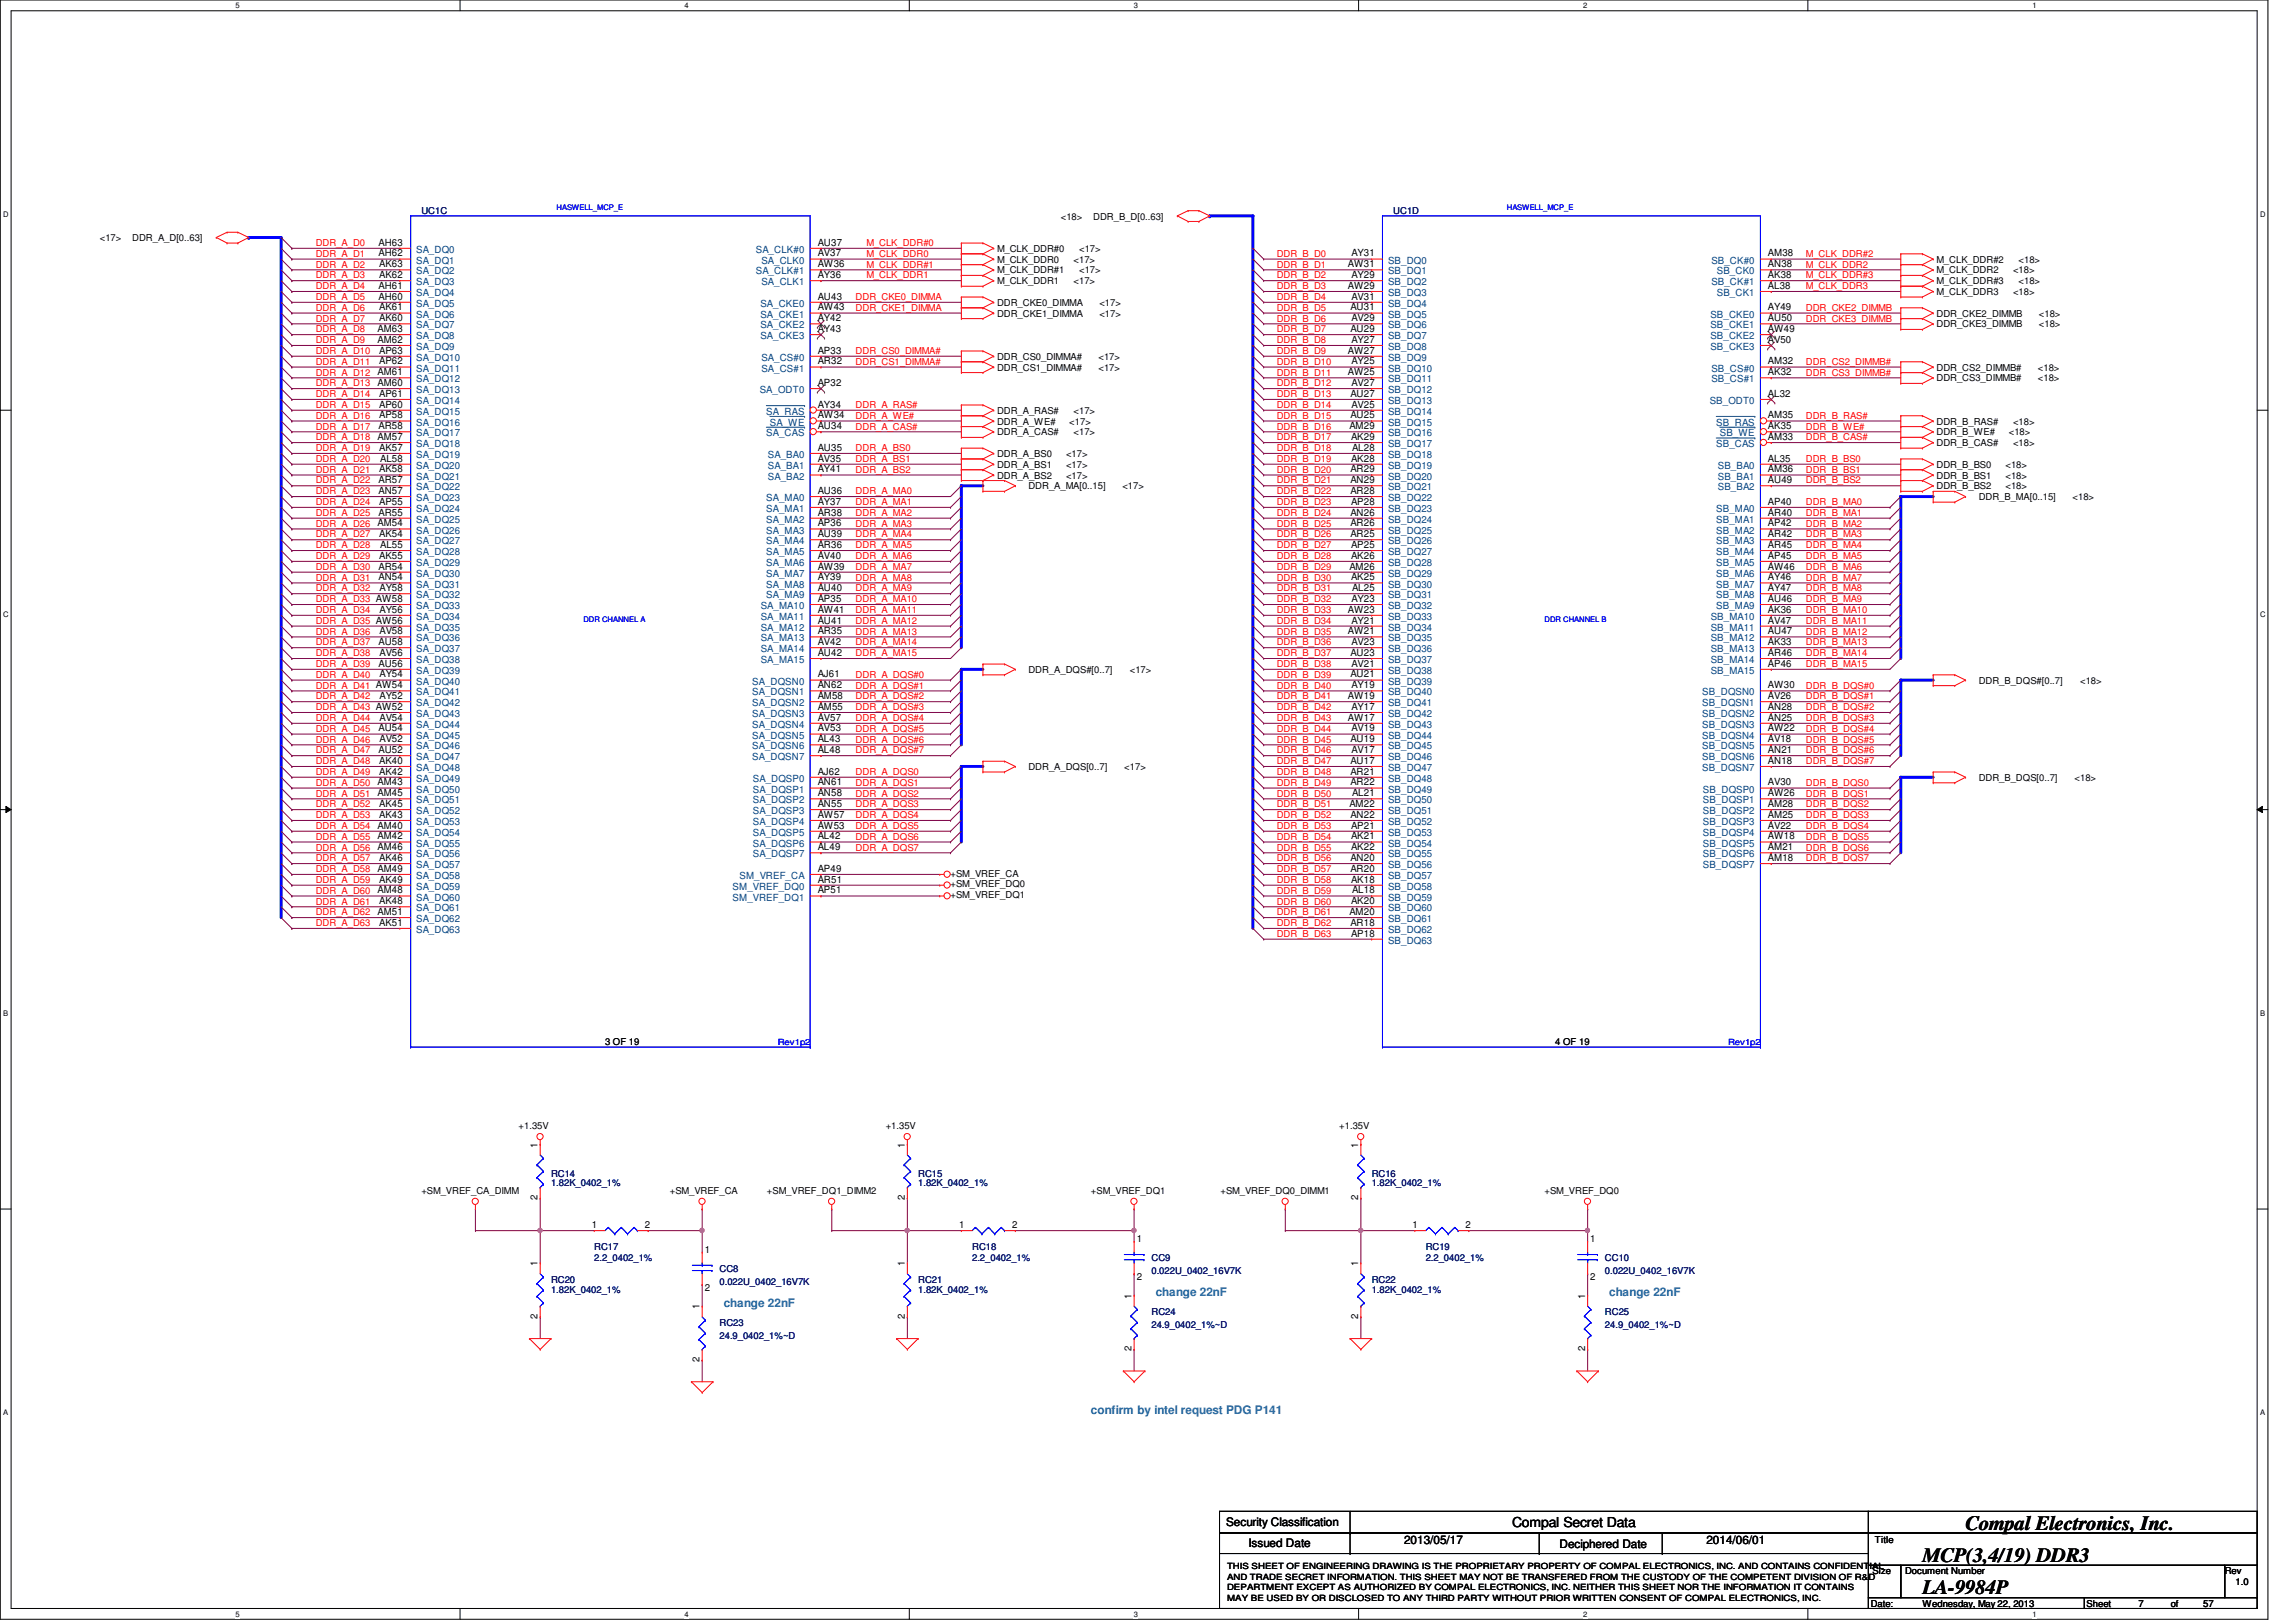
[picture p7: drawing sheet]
<svg xmlns="http://www.w3.org/2000/svg" width="297mm" height="210mm" viewBox="0 0 297 210" stroke-linecap="round" stroke-linejoin="round" font-family="sans-serif">
<defs><g id="words">
<g font-size="2.6">
<text x="254.3" y="198">Compal Electronics, Inc.</text>
<text x="248.7" y="202.1">MCP(3,4/19) DDR3</text>
<text x="248.7" y="206.3">LA-9984P</text>
</g>
<text font-size="1.8" x="195.6" y="197.6">Compal Secret Data</text>
<g font-size="1.5" fill="#0080c0">
<text x="149.5" y="167.7">change 22nF</text>
<text x="208.2" y="167.7">change 22nF</text>
<text x="93.6" y="169.1">change 22nF</text>
<text x="141.1" y="183">confirm by intel request PDG P141</text>
</g>
<g font-size="1.5">
<text x="158.6" y="197.5">Security Classification</text>
<text x="161.5" y="200.2">Issued Date</text>
<text x="181.6" y="199.8">2013/05/17</text>
<text x="201.8" y="200.3">Deciphered Date</text>
<text x="220.8" y="199.8">2014/06/01</text>
</g>
<g font-size="1.3">
<text x="49" y="31.8">AH63</text>
<text x="49" y="33.2">AH62</text>
<text x="49.1" y="34.6">AK63</text>
<text x="49.1" y="36">AK62</text>
<text x="105.8" y="36">AY36</text>
<text x="105.8" y="34.6">AW36</text>
<text x="105.8" y="33.2">AV37</text>
<text x="105.8" y="31.8">AU37</text>
<text x="174.4" y="34.6">AW31</text>
<text x="174.8" y="33.2">AY31</text>
<text x="174.8" y="36">AY29</text>
<text x="228.7" y="36">AK38</text>
<text x="228.7" y="34.6">AN38</text>
<text x="228.7" y="33.2">AM38</text>
<text x="49" y="37.4">AH61</text>
<text x="49" y="38.8">AH60</text>
<text x="49.1" y="40.2">AK61</text>
<text x="49.1" y="41.6">AK60</text>
<text x="105.8" y="41.6">AY42</text>
<text x="105.8" y="40.2">AW43</text>
<text x="105.8" y="38.8">AU43</text>
<text x="174.4" y="37.4">AW29</text>
<text x="174.7" y="40.2">AU31</text>
<text x="174.8" y="41.6">AV29</text>
<text x="174.8" y="38.8">AV31</text>
<text x="228.7" y="41.6">AU50</text>
<text x="228.7" y="40.2">AY49</text>
<text x="228.7" y="37.4">AL38</text>
<text x="48.8" y="43">AM63</text>
<text x="48.8" y="44.4">AM62</text>
<text x="49.1" y="45.8">AP63</text>
<text x="49.1" y="47.2">AP62</text>
<text x="105.8" y="43">AY43</text>
<text x="105.8" y="47.2">AR32</text>
<text x="105.8" y="45.8">AP33</text>
<text x="174.4" y="45.8">AW27</text>
<text x="174.7" y="43">AU29</text>
<text x="174.8" y="47.2">AY25</text>
<text x="174.8" y="44.4">AY27</text>
<text x="228.7" y="47.2">AM32</text>
<text x="228.7" y="43">AW49</text>
<text x="228.7" y="44.4">AV50</text>
<text x="48.8" y="48.6">AM61</text>
<text x="48.8" y="50">AM60</text>
<text x="49.1" y="51.4">AP61</text>
<text x="49.1" y="52.7">AP60</text>
<text x="105.8" y="50">AP32</text>
<text x="105.8" y="52.7">AY34</text>
<text x="174.4" y="48.6">AW25</text>
<text x="174.7" y="51.4">AU27</text>
<text x="174.8" y="52.7">AV25</text>
<text x="174.8" y="50">AV27</text>
<text x="228.7" y="48.6">AK32</text>
<text x="228.7" y="51.4">AL32</text>
<text x="48.8" y="56.9">AM57</text>
<text x="49" y="55.5">AR58</text>
<text x="49.1" y="54.1">AP58</text>
<text x="49.1" y="58.3">AK57</text>
<text x="49.2" y="59.7">AL58</text>
<text x="105.8" y="55.5">AU34</text>
<text x="105.8" y="54.1">AW34</text>
<text x="105.8" y="58.3">AU35</text>
<text x="105.8" y="59.7">AV35</text>
<text x="174.6" y="55.5">AM29</text>
<text x="174.7" y="54.1">AU25</text>
<text x="174.8" y="56.9">AK29</text>
<text x="174.8" y="59.7">AK28</text>
<text x="174.9" y="58.3">AL28</text>
<text x="228.7" y="55.5">AK35</text>
<text x="228.7" y="56.9">AM33</text>
<text x="228.7" y="59.7">AL35</text>
<text x="228.7" y="54.1">AM35</text>
<text x="49" y="62.5">AR57</text>
<text x="49" y="63.9">AN57</text>
<text x="49.1" y="61.1">AK58</text>
<text x="49.1" y="65.3">AP55</text>
<text x="105.8" y="61.1">AY41</text>
<text x="105.8" y="65.3">AY37</text>
<text x="105.8" y="63.9">AU36</text>
<text x="174.7" y="61.1">AR29</text>
<text x="174.7" y="62.5">AN29</text>
<text x="174.7" y="63.9">AR28</text>
<text x="174.8" y="65.3">AP28</text>
<text x="228.7" y="65.3">AP40</text>
<text x="228.7" y="62.5">AU49</text>
<text x="228.7" y="61.1">AM36</text>
<text x="48.8" y="68.1">AM54</text>
<text x="49" y="66.7">AR55</text>
<text x="49.1" y="69.5">AK54</text>
<text x="49.2" y="70.9">AL55</text>
<text x="105.8" y="66.7">AR38</text>
<text x="105.8" y="68.1">AP36</text>
<text x="105.8" y="69.5">AU39</text>
<text x="105.8" y="70.9">AR36</text>
<text x="174.7" y="69.5">AR25</text>
<text x="174.7" y="68.1">AR26</text>
<text x="174.7" y="66.7">AN26</text>
<text x="174.8" y="70.9">AP25</text>
<text x="228.7" y="70.9">AR45</text>
<text x="228.7" y="69.5">AR42</text>
<text x="228.7" y="68.1">AP42</text>
<text x="228.7" y="66.7">AR40</text>
<text x="49" y="73.7">AR54</text>
<text x="49" y="75.1">AN54</text>
<text x="49.1" y="72.3">AK55</text>
<text x="49.1" y="76.5">AY58</text>
<text x="105.8" y="73.7">AW39</text>
<text x="105.8" y="72.3">AV40</text>
<text x="105.8" y="76.5">AU40</text>
<text x="105.8" y="75.1">AY39</text>
<text x="105.8" y="77.9">AP35</text>
<text x="174.6" y="73.7">AM26</text>
<text x="174.8" y="75.1">AK25</text>
<text x="174.8" y="72.3">AK26</text>
<text x="174.8" y="77.9">AY23</text>
<text x="174.9" y="76.5">AL25</text>
<text x="228.7" y="77.9">AU46</text>
<text x="228.7" y="76.5">AY47</text>
<text x="228.7" y="72.3">AP45</text>
<text x="228.7" y="73.7">AW46</text>
<text x="228.7" y="75.1">AY46</text>
<text x="49" y="83.5">AU58</text>
<text x="49.1" y="79.3">AY56</text>
<text x="49.1" y="82.1">AV58</text>
<text x="105.8" y="79.3">AW41</text>
<text x="105.8" y="80.7">AU41</text>
<text x="105.8" y="83.5">AV42</text>
<text x="105.8" y="82.1">AR35</text>
<text x="174.4" y="82.1">AW21</text>
<text x="174.4" y="79.3">AW23</text>
<text x="174.8" y="83.5">AV23</text>
<text x="174.8" y="80.7">AY21</text>
<text x="228.7" y="83.5">AK33</text>
<text x="228.7" y="79.3">AK36</text>
<text x="228.7" y="80.7">AV47</text>
<text x="228.7" y="82.1">AU47</text>
<text x="49" y="86.3">AU56</text>
<text x="49.1" y="84.9">AV56</text>
<text x="49.1" y="87.7">AY54</text>
<text x="105.8" y="84.9">AU42</text>
<text x="105.8" y="87.7">AJ61</text>
<text x="105.8" y="89.1">AN62</text>
<text x="174.7" y="84.9">AU23</text>
<text x="174.7" y="87.7">AU21</text>
<text x="174.8" y="89.1">AY19</text>
<text x="174.8" y="86.3">AV21</text>
<text x="228.7" y="89.1">AW30</text>
<text x="228.7" y="84.9">AR46</text>
<text x="228.7" y="86.3">AP46</text>
<text x="49" y="94.7">AU54</text>
<text x="49.1" y="90.5">AY52</text>
<text x="49.1" y="93.3">AV54</text>
<text x="105.8" y="90.5">AM58</text>
<text x="105.8" y="91.9">AM55</text>
<text x="105.8" y="94.7">AV53</text>
<text x="105.8" y="93.3">AV57</text>
<text x="174.4" y="90.5">AW19</text>
<text x="174.4" y="93.3">AW17</text>
<text x="174.8" y="91.9">AY17</text>
<text x="174.8" y="94.7">AV19</text>
<text x="228.7" y="91.9">AN28</text>
<text x="228.7" y="93.3">AN25</text>
<text x="228.7" y="94.7">AW22</text>
<text x="228.7" y="90.5">AV26</text>
<text x="48.8" y="101.6">AM43</text>
<text x="49" y="97.5">AU52</text>
<text x="49.1" y="98.8">AK40</text>
<text x="49.1" y="100.2">AK42</text>
<text x="49.1" y="96.1">AV52</text>
<text x="105.8" y="97.5">AL48</text>
<text x="105.8" y="96.1">AL43</text>
<text x="105.8" y="101.6">AN61</text>
<text x="105.8" y="100.2">AJ62</text>
<text x="174.7" y="98.8">AU17</text>
<text x="174.7" y="100.2">AR21</text>
<text x="174.7" y="101.6">AR22</text>
<text x="174.7" y="96.1">AU19</text>
<text x="174.8" y="97.5">AV17</text>
<text x="228.7" y="98.8">AN18</text>
<text x="228.7" y="101.6">AV30</text>
<text x="228.7" y="97.5">AN21</text>
<text x="228.7" y="96.1">AV18</text>
<text x="48.8" y="103">AM45</text>
<text x="48.8" y="107.2">AM40</text>
<text x="49.1" y="104.4">AK45</text>
<text x="49.1" y="105.8">AK43</text>
<text x="105.8" y="105.8">AW57</text>
<text x="105.8" y="104.4">AN55</text>
<text x="105.8" y="103">AN58</text>
<text x="105.8" y="107.2">AW53</text>
<text x="174.6" y="104.4">AM22</text>
<text x="174.7" y="105.8">AN22</text>
<text x="174.8" y="107.2">AP21</text>
<text x="174.9" y="103">AL21</text>
<text x="228.7" y="107.2">AV22</text>
<text x="228.7" y="105.8">AM25</text>
<text x="228.7" y="104.4">AM28</text>
<text x="228.7" y="103">AW26</text>
<text x="48.8" y="108.6">AM42</text>
<text x="48.8" y="110">AM46</text>
<text x="48.8" y="112.8">AM49</text>
<text x="49.1" y="111.4">AK46</text>
<text x="105.8" y="108.6">AL42</text>
<text x="105.8" y="110">AL49</text>
<text x="105.8" y="112.8">AP49</text>
<text x="174.7" y="112.8">AR20</text>
<text x="174.7" y="111.4">AN20</text>
<text x="174.8" y="108.6">AK21</text>
<text x="174.8" y="110">AK22</text>
<text x="228.7" y="108.6">AW18</text>
<text x="228.7" y="110">AM21</text>
<text x="228.7" y="111.4">AM18</text>
<text x="48.8" y="115.6">AM48</text>
<text x="48.8" y="118.4">AM51</text>
<text x="49.1" y="114.2">AK49</text>
<text x="49.1" y="117">AK48</text>
<text x="49.1" y="119.8">AK51</text>
<text x="105.8" y="115.6">AP51</text>
<text x="105.8" y="114.2">AR51</text>
<text x="174.6" y="118.4">AM20</text>
<text x="174.7" y="119.8">AR18</text>
<text x="174.8" y="114.2">AK18</text>
<text x="174.8" y="117">AK20</text>
<text x="174.9" y="115.6">AL18</text>
<text x="174.8" y="121.2">AP18</text>
<text x="69.6" y="148.5" transform="rotate(-90 69.6 148.5)">1</text>
<text x="117" y="148.5" transform="rotate(-90 117 148.5)">1</text>
<text x="175.7" y="148.5" transform="rotate(-90 175.7 148.5)">1</text>
<text x="69.6" y="155.3" transform="rotate(-90 69.6 155.3)">2</text>
<text x="117" y="155.3" transform="rotate(-90 117 155.3)">2</text>
<text x="175.7" y="155.3" transform="rotate(-90 175.7 155.3)">2</text>
<text x="76.6" y="158.9">1</text>
<text x="83.4" y="158.9">2</text>
<text x="124.1" y="158.9">1</text>
<text x="130.9" y="158.9">2</text>
<text x="147.1" y="160.8">1</text>
<text x="182.7" y="158.9">1</text>
<text x="189.6" y="158.9">2</text>
<text x="205.7" y="160.8">1</text>
<text x="69.6" y="163.9" transform="rotate(-90 69.6 163.9)">1</text>
<text x="91.2" y="162.2">1</text>
<text x="91.2" y="167">2</text>
<text x="117" y="163.9" transform="rotate(-90 117 163.9)">1</text>
<text x="147.1" y="165.6">2</text>
<text x="175.7" y="163.9" transform="rotate(-90 175.7 163.9)">1</text>
<text x="205.7" y="165.6">2</text>
<text x="69.6" y="170.7" transform="rotate(-90 69.6 170.7)">2</text>
<text x="90.5" y="169.5" transform="rotate(-90 90.5 169.5)">1</text>
<text x="117" y="170.7" transform="rotate(-90 117 170.7)">2</text>
<text x="146.4" y="168.1" transform="rotate(-90 146.4 168.1)">1</text>
<text x="175.7" y="170.7" transform="rotate(-90 175.7 170.7)">2</text>
<text x="205.1" y="168.1" transform="rotate(-90 205.1 168.1)">1</text>
<text x="90.5" y="176.3" transform="rotate(-90 90.5 176.3)">2</text>
<text x="146.4" y="174.9" transform="rotate(-90 146.4 174.9)">2</text>
<text x="205.1" y="174.9" transform="rotate(-90 205.1 174.9)">2</text>
</g>
<g font-size="1.3" fill="#004080">
<text x="53.8" y="32.7">SA_DQ0</text>
<text x="53.8" y="34.1">SA_DQ1</text>
<text x="53.8" y="35.5">SA_DQ2</text>
<text x="97.8" y="35.5">SA_CLK#1</text>
<text x="97.8" y="32.7">SA_CLK#0</text>
<text x="98.5" y="34.1">SA_CLK0</text>
<text x="179.6" y="34.1">SB_DQ0</text>
<text x="179.6" y="35.5">SB_DQ1</text>
<text x="221.4" y="34.1">SB_CK#0</text>
<text x="222.1" y="35.5">SB_CK0</text>
<text x="53.8" y="36.9">SA_DQ3</text>
<text x="53.8" y="38.3">SA_DQ4</text>
<text x="53.8" y="39.7">SA_DQ5</text>
<text x="53.8" y="41.1">SA_DQ6</text>
<text x="98.4" y="41.1">SA_CKE1</text>
<text x="98.4" y="39.7">SA_CKE0</text>
<text x="98.5" y="36.9">SA_CLK1</text>
<text x="179.6" y="41.1">SB_DQ5</text>
<text x="179.6" y="36.9">SB_DQ2</text>
<text x="179.6" y="38.3">SB_DQ3</text>
<text x="179.6" y="39.7">SB_DQ4</text>
<text x="221.3" y="41.1">SB_CKE0</text>
<text x="221.4" y="36.9">SB_CK#1</text>
<text x="222.1" y="38.3">SB_CK1</text>
<text x="53.8" y="42.5">SA_DQ7</text>
<text x="53.8" y="43.9">SA_DQ8</text>
<text x="53.8" y="45.3">SA_DQ9</text>
<text x="53.8" y="46.7">SA_DQ10</text>
<text x="98.4" y="42.5">SA_CKE2</text>
<text x="98.4" y="43.9">SA_CKE3</text>
<text x="98.5" y="46.7">SA_CS#0</text>
<text x="179.6" y="42.5">SB_DQ6</text>
<text x="179.6" y="43.9">SB_DQ7</text>
<text x="179.6" y="45.3">SB_DQ8</text>
<text x="179.6" y="46.7">SB_DQ9</text>
<text x="221.3" y="42.5">SB_CKE1</text>
<text x="221.3" y="43.9">SB_CKE2</text>
<text x="221.3" y="45.3">SB_CKE3</text>
<text x="53.8" y="48.1">SA_DQ11</text>
<text x="53.8" y="49.5">SA_DQ12</text>
<text x="53.8" y="50.9">SA_DQ13</text>
<text x="53.8" y="52.3">SA_DQ14</text>
<text x="53.8" y="53.7">SA_DQ15</text>
<text x="98.3" y="50.9">SA_ODT0</text>
<text x="98.5" y="48.1">SA_CS#1</text>
<text x="99.1" y="53.7">SA_RAS</text>
<text x="179.6" y="48.1">SB_DQ10</text>
<text x="179.6" y="49.5">SB_DQ11</text>
<text x="179.6" y="52.3">SB_DQ13</text>
<text x="179.6" y="53.7">SB_DQ14</text>
<text x="179.6" y="50.9">SB_DQ12</text>
<text x="221.2" y="52.3">SB_ODT0</text>
<text x="221.4" y="49.5">SB_CS#1</text>
<text x="221.4" y="48.1">SB_CS#0</text>
<text x="53.8" y="55.1">SA_DQ16</text>
<text x="53.8" y="56.5">SA_DQ17</text>
<text x="53.8" y="57.9">SA_DQ18</text>
<text x="53.8" y="59.3">SA_DQ19</text>
<text x="99.1" y="56.5">SA_CAS</text>
<text x="99.4" y="59.3">SA_BA0</text>
<text x="99.6" y="55.1">SA_WE</text>
<text x="179.6" y="55.1">SB_DQ15</text>
<text x="179.6" y="56.5">SB_DQ16</text>
<text x="179.6" y="57.9">SB_DQ17</text>
<text x="179.6" y="59.3">SB_DQ18</text>
<text x="222" y="57.9">SB_CAS</text>
<text x="222" y="55.1">SB_RAS</text>
<text x="222.5" y="56.5">SB_WE</text>
<text x="53.8" y="60.7">SA_DQ20</text>
<text x="53.8" y="62.1">SA_DQ21</text>
<text x="53.8" y="63.5">SA_DQ22</text>
<text x="53.8" y="64.9">SA_DQ23</text>
<text x="99.1" y="64.9">SA_MA0</text>
<text x="99.4" y="60.7">SA_BA1</text>
<text x="99.4" y="62.1">SA_BA2</text>
<text x="179.6" y="62.1">SB_DQ20</text>
<text x="179.6" y="63.5">SB_DQ21</text>
<text x="179.6" y="64.9">SB_DQ22</text>
<text x="179.6" y="60.7">SB_DQ19</text>
<text x="222.2" y="63.5">SB_BA2</text>
<text x="222.2" y="60.7">SB_BA0</text>
<text x="222.2" y="62.1">SB_BA1</text>
<text x="53.8" y="67.6">SA_DQ25</text>
<text x="53.8" y="71.8">SA_DQ28</text>
<text x="53.8" y="66.3">SA_DQ24</text>
<text x="53.8" y="70.4">SA_DQ27</text>
<text x="53.8" y="69">SA_DQ26</text>
<text x="99.1" y="66.3">SA_MA1</text>
<text x="99.1" y="67.6">SA_MA2</text>
<text x="99.1" y="69">SA_MA3</text>
<text x="99.1" y="70.4">SA_MA4</text>
<text x="99.1" y="71.8">SA_MA5</text>
<text x="179.6" y="70.4">SB_DQ26</text>
<text x="179.6" y="69">SB_DQ25</text>
<text x="179.6" y="71.8">SB_DQ27</text>
<text x="179.6" y="66.3">SB_DQ23</text>
<text x="179.6" y="67.6">SB_DQ24</text>
<text x="222" y="71.8">SB_MA4</text>
<text x="222" y="70.4">SB_MA3</text>
<text x="222" y="69">SB_MA2</text>
<text x="222" y="66.3">SB_MA0</text>
<text x="222" y="67.6">SB_MA1</text>
<text x="53.8" y="73.2">SA_DQ29</text>
<text x="53.8" y="74.6">SA_DQ30</text>
<text x="53.8" y="76">SA_DQ31</text>
<text x="53.8" y="77.4">SA_DQ32</text>
<text x="99.1" y="74.6">SA_MA7</text>
<text x="99.1" y="73.2">SA_MA6</text>
<text x="99.1" y="77.4">SA_MA9</text>
<text x="99.1" y="76">SA_MA8</text>
<text x="179.6" y="77.4">SB_DQ31</text>
<text x="179.6" y="76">SB_DQ30</text>
<text x="179.6" y="73.2">SB_DQ28</text>
<text x="179.6" y="74.6">SB_DQ29</text>
<text x="222" y="77.4">SB_MA8</text>
<text x="222" y="73.2">SB_MA5</text>
<text x="222" y="74.6">SB_MA6</text>
<text x="222" y="76">SB_MA7</text>
<text x="53.8" y="78.8">SA_DQ33</text>
<text x="53.8" y="80.2">SA_DQ34</text>
<text x="53.8" y="81.6">SA_DQ35</text>
<text x="53.8" y="83">SA_DQ36</text>
<text x="98.4" y="80.2">SA_MA11</text>
<text x="98.4" y="81.6">SA_MA12</text>
<text x="98.4" y="78.8">SA_MA10</text>
<text x="98.4" y="83">SA_MA13</text>
<text x="179.6" y="83">SB_DQ35</text>
<text x="179.6" y="78.8">SB_DQ32</text>
<text x="179.6" y="80.2">SB_DQ33</text>
<text x="179.6" y="81.6">SB_DQ34</text>
<text x="221.3" y="80.2">SB_MA10</text>
<text x="221.3" y="81.6">SB_MA11</text>
<text x="221.3" y="83">SB_MA12</text>
<text x="222" y="78.8">SB_MA9</text>
<text x="53.8" y="84.4">SA_DQ37</text>
<text x="53.8" y="85.8">SA_DQ38</text>
<text x="53.8" y="87.2">SA_DQ39</text>
<text x="53.8" y="88.6">SA_DQ40</text>
<text x="97.3" y="88.6">SA_DQSN0</text>
<text x="98.4" y="84.4">SA_MA14</text>
<text x="98.4" y="85.8">SA_MA15</text>
<text x="179.6" y="84.4">SB_DQ36</text>
<text x="179.6" y="85.8">SB_DQ37</text>
<text x="179.6" y="87.2">SB_DQ38</text>
<text x="179.6" y="88.6">SB_DQ39</text>
<text x="221.3" y="85.8">SB_MA14</text>
<text x="221.3" y="87.2">SB_MA15</text>
<text x="221.3" y="84.4">SB_MA13</text>
<text x="53.8" y="90">SA_DQ41</text>
<text x="53.8" y="91.4">SA_DQ42</text>
<text x="53.8" y="92.8">SA_DQ43</text>
<text x="53.8" y="94.2">SA_DQ44</text>
<text x="53.8" y="95.6">SA_DQ45</text>
<text x="97.3" y="91.4">SA_DQSN2</text>
<text x="97.3" y="90">SA_DQSN1</text>
<text x="97.3" y="92.8">SA_DQSN3</text>
<text x="97.3" y="95.6">SA_DQSN5</text>
<text x="97.3" y="94.2">SA_DQSN4</text>
<text x="179.6" y="91.4">SB_DQ41</text>
<text x="179.6" y="92.8">SB_DQ42</text>
<text x="179.6" y="94.2">SB_DQ43</text>
<text x="179.6" y="95.6">SB_DQ44</text>
<text x="179.6" y="90">SB_DQ40</text>
<text x="220.2" y="92.8">SB_DQSN2</text>
<text x="220.2" y="94.2">SB_DQSN3</text>
<text x="220.2" y="95.6">SB_DQSN4</text>
<text x="220.2" y="91.4">SB_DQSN1</text>
<text x="220.2" y="90">SB_DQSN0</text>
<text x="53.8" y="97">SA_DQ46</text>
<text x="53.8" y="98.4">SA_DQ47</text>
<text x="53.8" y="99.8">SA_DQ48</text>
<text x="53.8" y="101.2">SA_DQ49</text>
<text x="97.3" y="98.4">SA_DQSN7</text>
<text x="97.3" y="97">SA_DQSN6</text>
<text x="97.4" y="101.2">SA_DQSP0</text>
<text x="179.6" y="98.4">SB_DQ46</text>
<text x="179.6" y="99.8">SB_DQ47</text>
<text x="179.6" y="101.2">SB_DQ48</text>
<text x="179.6" y="97">SB_DQ45</text>
<text x="220.2" y="99.8">SB_DQSN7</text>
<text x="220.2" y="98.4">SB_DQSN6</text>
<text x="220.2" y="97">SB_DQSN5</text>
<text x="53.8" y="102.6">SA_DQ50</text>
<text x="53.8" y="104">SA_DQ51</text>
<text x="53.8" y="105.4">SA_DQ52</text>
<text x="53.8" y="106.8">SA_DQ53</text>
<text x="97.4" y="102.6">SA_DQSP1</text>
<text x="97.4" y="106.8">SA_DQSP4</text>
<text x="97.4" y="105.4">SA_DQSP3</text>
<text x="97.4" y="104">SA_DQSP2</text>
<text x="179.6" y="105.4">SB_DQ51</text>
<text x="179.6" y="106.8">SB_DQ52</text>
<text x="179.6" y="102.6">SB_DQ49</text>
<text x="179.6" y="104">SB_DQ50</text>
<text x="220.3" y="106.8">SB_DQSP3</text>
<text x="220.3" y="105.4">SB_DQSP2</text>
<text x="220.3" y="102.6">SB_DQSP0</text>
<text x="220.3" y="104">SB_DQSP1</text>
<text x="53.8" y="108.2">SA_DQ54</text>
<text x="53.8" y="109.6">SA_DQ55</text>
<text x="53.8" y="111">SA_DQ56</text>
<text x="53.8" y="112.4">SA_DQ57</text>
<text x="53.8" y="113.7">SA_DQ58</text>
<text x="95.7" y="113.7">SM_VREF_CA</text>
<text x="97.4" y="109.6">SA_DQSP6</text>
<text x="97.4" y="108.2">SA_DQSP5</text>
<text x="97.4" y="111">SA_DQSP7</text>
<text x="179.6" y="113.7">SB_DQ57</text>
<text x="179.6" y="112.4">SB_DQ56</text>
<text x="179.6" y="108.2">SB_DQ53</text>
<text x="179.6" y="109.6">SB_DQ54</text>
<text x="179.6" y="111">SB_DQ55</text>
<text x="220.3" y="108.2">SB_DQSP4</text>
<text x="220.3" y="109.6">SB_DQSP5</text>
<text x="220.3" y="111">SB_DQSP6</text>
<text x="220.3" y="112.4">SB_DQSP7</text>
<text x="53.8" y="115.1">SA_DQ59</text>
<text x="53.8" y="116.5">SA_DQ60</text>
<text x="53.8" y="117.9">SA_DQ61</text>
<text x="53.8" y="119.3">SA_DQ62</text>
<text x="94.8" y="116.5">SM_VREF_DQ1</text>
<text x="94.8" y="115.1">SM_VREF_DQ0</text>
<text x="179.6" y="119.3">SB_DQ61</text>
<text x="179.6" y="115.1">SB_DQ58</text>
<text x="179.6" y="116.5">SB_DQ59</text>
<text x="179.6" y="117.9">SB_DQ60</text>
<text x="53.8" y="120.7">SA_DQ63</text>
<text x="179.6" y="122.1">SB_DQ63</text>
<text x="179.6" y="120.7">SB_DQ62</text>
</g>
<g font-size="1.2" fill="#000080">
<text x="54.5" y="27.7">UC1C</text>
<text x="180.3" y="27.7">UC1D</text>
<text x="71.3" y="152.3">RC14</text>
<text x="71.3" y="153.4">1.82K_0402_1%</text>
<text x="118.8" y="152.3">RC15</text>
<text x="118.8" y="153.4">1.82K_0402_1%</text>
<text x="177.5" y="152.3">RC16</text>
<text x="177.5" y="153.4">1.82K_0402_1%</text>
<text x="76.9" y="161.8">RC17</text>
<text x="125.8" y="161.8">RC18</text>
<text x="184.4" y="161.8">RC19</text>
<text x="71.3" y="166">RC20</text>
<text x="71.3" y="167.4">1.82K_0402_1%</text>
<text x="76.9" y="163.2">2.2_0402_1%</text>
<text x="93.1" y="164.6">CC8</text>
<text x="93.1" y="166.3">0.022U_0402_16V7K</text>
<text x="118.8" y="166">RC21</text>
<text x="118.8" y="167.4">1.82K_0402_1%</text>
<text x="125.8" y="163.2">2.2_0402_1%</text>
<text x="149" y="163.2">CC9</text>
<text x="149" y="164.9">0.022U_0402_16V7K</text>
<text x="177.5" y="166">RC22</text>
<text x="177.5" y="167.4">1.82K_0402_1%</text>
<text x="184.4" y="163.2">2.2_0402_1%</text>
<text x="207.6" y="163.2">CC10</text>
<text x="207.6" y="164.9">0.022U_0402_16V7K</text>
<text x="93.1" y="171.6">RC23</text>
<text x="93.1" y="173.3">24.9_0402_1%~D</text>
<text x="149" y="170.2">RC24</text>
<text x="149" y="171.9">24.9_0402_1%~D</text>
<text x="207.6" y="170.2">RC25</text>
<text x="207.6" y="171.9">24.9_0402_1%~D</text>
</g>
<g font-size="1.2">
<text x="137.2" y="28.4">&lt;18&gt;</text>
<text x="141.4" y="28.4">DDR_B_D[0..63]</text>
<text x="12.9" y="31.2">&lt;17&gt;</text>
<text x="17.1" y="31.2">DDR_A_D[0..63]</text>
<text x="129" y="32.6">M_CLK_DDR#0</text>
<text x="129" y="34">M_CLK_DDR0</text>
<text x="129" y="35.4">M_CLK_DDR#1</text>
<text x="138.9" y="34">&lt;17&gt;</text>
<text x="139.6" y="32.6">&lt;17&gt;</text>
<text x="139.6" y="35.4">&lt;17&gt;</text>
<text x="250.5" y="34">M_CLK_DDR#2</text>
<text x="250.5" y="35.4">M_CLK_DDR2</text>
<text x="260.4" y="35.4">&lt;18&gt;</text>
<text x="261.2" y="34">&lt;18&gt;</text>
<text x="129" y="39.6">DDR_CKE0_DIMMA</text>
<text x="129" y="41">DDR_CKE1_DIMMA</text>
<text x="129" y="36.8">M_CLK_DDR1</text>
<text x="138.9" y="36.8">&lt;17&gt;</text>
<text x="142.2" y="39.6">&lt;17&gt;</text>
<text x="142.2" y="41">&lt;17&gt;</text>
<text x="250.5" y="36.8">M_CLK_DDR#3</text>
<text x="250.5" y="41">DDR_CKE2_DIMMB</text>
<text x="250.5" y="38.2">M_CLK_DDR3</text>
<text x="260.4" y="38.2">&lt;18&gt;</text>
<text x="261.2" y="36.8">&lt;18&gt;</text>
<text x="263.8" y="41">&lt;18&gt;</text>
<text x="129" y="46.6">DDR_CS0_DIMMA#</text>
<text x="129" y="48">DDR_CS1_DIMMA#</text>
<text x="142.1" y="46.6">&lt;17&gt;</text>
<text x="142.1" y="48">&lt;17&gt;</text>
<text x="250.5" y="48">DDR_CS2_DIMMB#</text>
<text x="250.5" y="42.4">DDR_CKE3_DIMMB</text>
<text x="263.6" y="48">&lt;18&gt;</text>
<text x="263.8" y="42.4">&lt;18&gt;</text>
<text x="129" y="53.6">DDR_A_RAS#</text>
<text x="138.9" y="53.6">&lt;17&gt;</text>
<text x="250.5" y="49.4">DDR_CS3_DIMMB#</text>
<text x="263.6" y="49.4">&lt;18&gt;</text>
<text x="129" y="54.9">DDR_A_WE#</text>
<text x="129" y="56.3">DDR_A_CAS#</text>
<text x="129" y="59.1">DDR_A_BS0</text>
<text x="137.9" y="59.1">&lt;17&gt;</text>
<text x="138.3" y="54.9">&lt;17&gt;</text>
<text x="138.9" y="56.3">&lt;17&gt;</text>
<text x="250.5" y="54.9">DDR_B_RAS#</text>
<text x="250.5" y="56.3">DDR_B_WE#</text>
<text x="250.5" y="57.7">DDR_B_CAS#</text>
<text x="259.9" y="56.3">&lt;18&gt;</text>
<text x="260.4" y="54.9">&lt;18&gt;</text>
<text x="260.4" y="57.7">&lt;18&gt;</text>
<text x="129" y="61.9">DDR_A_BS2</text>
<text x="129" y="60.5">DDR_A_BS1</text>
<text x="133.1" y="63.3">DDR_A_MA[0..15]</text>
<text x="137.9" y="61.9">&lt;17&gt;</text>
<text x="137.9" y="60.5">&lt;17&gt;</text>
<text x="145.2" y="63.3">&lt;17&gt;</text>
<text x="250.5" y="61.9">DDR_B_BS1</text>
<text x="250.5" y="63.3">DDR_B_BS2</text>
<text x="250.5" y="60.5">DDR_B_BS0</text>
<text x="256" y="64.7">DDR_B_MA[0..15]</text>
<text x="259.5" y="61.9">&lt;18&gt;</text>
<text x="259.5" y="63.3">&lt;18&gt;</text>
<text x="259.5" y="60.5">&lt;18&gt;</text>
<text x="268.1" y="64.7">&lt;18&gt;</text>
<text x="133.1" y="87.1">DDR_A_DQS#[0..7]</text>
<text x="146.2" y="87.1">&lt;17&gt;</text>
<text x="256" y="88.5">DDR_B_DQS#[0..7]</text>
<text x="269.1" y="88.5">&lt;18&gt;</text>
<text x="133.1" y="99.7">DDR_A_DQS[0..7]</text>
<text x="145.5" y="99.7">&lt;17&gt;</text>
<text x="256" y="101">DDR_B_DQS[0..7]</text>
<text x="268.4" y="101">&lt;18&gt;</text>
<text x="123" y="113.5">+SM_VREF_CA</text>
<text x="123" y="114.9">+SM_VREF_DQ0</text>
<text x="123" y="116.2">+SM_VREF_DQ1</text>
<text x="78.3" y="135.3">3 OF 19</text>
<text x="201.2" y="135.3">4 OF 19</text>
<text x="67.1" y="146.1">+1.35V</text>
<text x="114.6" y="146.1">+1.35V</text>
<text x="173.3" y="146.1">+1.35V</text>
<text x="54.5" y="154.5">+SM_VREF_CA_DIMM</text>
<text x="86.7" y="154.5">+SM_VREF_CA</text>
<text x="99.2" y="154.5">+SM_VREF_DQ1_DIMM2</text>
<text x="141.1" y="154.5">+SM_VREF_DQ1</text>
<text x="157.9" y="154.5">+SM_VREF_DQ0_DIMM1</text>
<text x="199.8" y="154.5">+SM_VREF_DQ0</text>
<text x="242.3" y="203.7">Size</text>
<text x="242.6" y="199.6">Title</text>
<text x="246.5" y="203.7">Document Number</text>
<text x="287.8" y="203.7">Rev</text>
<text x="242" y="207.9">Date:</text>
<text x="248.7" y="207.9">Wednesday, May 22, 2013</text>
<text x="270" y="207.9">Sheet</text>
<text x="276.6" y="207.9">7</text>
<text x="280.8" y="207.9">of</text>
<text x="285" y="207.9">57</text>
<text x="289.2" y="205.1">1.0</text>
</g>
<g font-size="1.2" fill="#f00">
<text x="40.8" y="31.8">DDR_A_D0</text>
<text x="40.8" y="33.2">DDR_A_D1</text>
<text x="40.8" y="34.6">DDR_A_D2</text>
<text x="112.1" y="33.2">M_CLK_DDR0</text>
<text x="112.1" y="31.8">M_CLK_DDR#0</text>
<text x="112.1" y="34.6">M_CLK_DDR#1</text>
<text x="165.2" y="34.6">DDR_B_D1</text>
<text x="165.2" y="33.2">DDR_B_D0</text>
<text x="233.6" y="33.2">M_CLK_DDR#2</text>
<text x="233.6" y="34.6">M_CLK_DDR2</text>
<text x="40.8" y="36">DDR_A_D3</text>
<text x="40.8" y="37.4">DDR_A_D4</text>
<text x="40.8" y="38.8">DDR_A_D5</text>
<text x="40.8" y="40.2">DDR_A_D6</text>
<text x="40.8" y="41.6">DDR_A_D7</text>
<text x="110.7" y="40.2">DDR_CKE1_DIMMA</text>
<text x="110.7" y="38.8">DDR_CKE0_DIMMA</text>
<text x="112.1" y="36">M_CLK_DDR1</text>
<text x="165.2" y="37.4">DDR_B_D3</text>
<text x="165.2" y="40.2">DDR_B_D5</text>
<text x="165.2" y="38.8">DDR_B_D4</text>
<text x="165.2" y="41.6">DDR_B_D6</text>
<text x="165.2" y="36">DDR_B_D2</text>
<text x="233.6" y="40.2">DDR_CKE2_DIMMB</text>
<text x="233.6" y="41.6">DDR_CKE3_DIMMB</text>
<text x="233.6" y="37.4">M_CLK_DDR3</text>
<text x="233.6" y="36">M_CLK_DDR#3</text>
<text x="40.8" y="44.4">DDR_A_D9</text>
<text x="40.8" y="43">DDR_A_D8</text>
<text x="40.8" y="45.8">DDR_A_D10</text>
<text x="40.8" y="47.2">DDR_A_D11</text>
<text x="110.7" y="47.2">DDR_CS1_DIMMA#</text>
<text x="110.7" y="45.8">DDR_CS0_DIMMA#</text>
<text x="165.2" y="44.4">DDR_B_D8</text>
<text x="165.2" y="47.2">DDR_B_D10</text>
<text x="165.2" y="43">DDR_B_D7</text>
<text x="165.2" y="45.8">DDR_B_D9</text>
<text x="233.6" y="47.2">DDR_CS2_DIMMB#</text>
<text x="40.8" y="51.4">DDR_A_D14</text>
<text x="40.8" y="50">DDR_A_D13</text>
<text x="40.8" y="48.6">DDR_A_D12</text>
<text x="40.8" y="52.8">DDR_A_D15</text>
<text x="110.7" y="52.8">DDR_A_RAS#</text>
<text x="165.2" y="51.4">DDR_B_D13</text>
<text x="165.2" y="52.8">DDR_B_D14</text>
<text x="165.2" y="50">DDR_B_D12</text>
<text x="165.2" y="48.6">DDR_B_D11</text>
<text x="233.6" y="48.6">DDR_CS3_DIMMB#</text>
<text x="40.8" y="57">DDR_A_D18</text>
<text x="40.8" y="55.6">DDR_A_D17</text>
<text x="40.8" y="54.2">DDR_A_D16</text>
<text x="40.8" y="59.8">DDR_A_D20</text>
<text x="40.8" y="58.4">DDR_A_D19</text>
<text x="110.7" y="58.4">DDR_A_BS0</text>
<text x="110.7" y="59.8">DDR_A_BS1</text>
<text x="110.7" y="54.2">DDR_A_WE#</text>
<text x="110.7" y="55.6">DDR_A_CAS#</text>
<text x="165.2" y="59.8">DDR_B_D19</text>
<text x="165.2" y="57">DDR_B_D17</text>
<text x="165.2" y="54.2">DDR_B_D15</text>
<text x="165.2" y="58.4">DDR_B_D18</text>
<text x="165.2" y="55.6">DDR_B_D16</text>
<text x="233.6" y="59.8">DDR_B_BS0</text>
<text x="233.6" y="57">DDR_B_CAS#</text>
<text x="233.6" y="54.2">DDR_B_RAS#</text>
<text x="233.6" y="55.6">DDR_B_WE#</text>
<text x="40.8" y="64">DDR_A_D23</text>
<text x="40.8" y="65.4">DDR_A_D24</text>
<text x="40.8" y="62.6">DDR_A_D22</text>
<text x="40.8" y="61.2">DDR_A_D21</text>
<text x="110.7" y="64">DDR_A_MA0</text>
<text x="110.7" y="65.4">DDR_A_MA1</text>
<text x="110.7" y="61.2">DDR_A_BS2</text>
<text x="165.2" y="62.6">DDR_B_D21</text>
<text x="165.2" y="61.2">DDR_B_D20</text>
<text x="165.2" y="64">DDR_B_D22</text>
<text x="165.2" y="65.4">DDR_B_D23</text>
<text x="233.6" y="62.6">DDR_B_BS2</text>
<text x="233.6" y="61.2">DDR_B_BS1</text>
<text x="233.6" y="65.4">DDR_B_MA0</text>
<text x="40.8" y="69.6">DDR_A_D27</text>
<text x="40.8" y="71">DDR_A_D28</text>
<text x="40.8" y="66.8">DDR_A_D25</text>
<text x="40.8" y="68.2">DDR_A_D26</text>
<text x="110.7" y="68.2">DDR_A_MA3</text>
<text x="110.7" y="66.8">DDR_A_MA2</text>
<text x="110.7" y="71">DDR_A_MA5</text>
<text x="110.7" y="69.6">DDR_A_MA4</text>
<text x="165.2" y="69.6">DDR_B_D26</text>
<text x="165.2" y="68.2">DDR_B_D25</text>
<text x="165.2" y="71">DDR_B_D27</text>
<text x="165.2" y="66.8">DDR_B_D24</text>
<text x="233.6" y="68.2">DDR_B_MA2</text>
<text x="233.6" y="66.8">DDR_B_MA1</text>
<text x="233.6" y="71">DDR_B_MA4</text>
<text x="233.6" y="69.6">DDR_B_MA3</text>
<text x="40.8" y="72.3">DDR_A_D29</text>
<text x="40.8" y="73.7">DDR_A_D30</text>
<text x="40.8" y="75.1">DDR_A_D31</text>
<text x="40.8" y="77.9">DDR_A_D33 AW58</text>
<text x="40.8" y="76.5">DDR_A_D32</text>
<text x="110.7" y="73.7">DDR_A_MA7</text>
<text x="110.7" y="75.1">DDR_A_MA8</text>
<text x="110.7" y="77.9">DDR_A_MA10</text>
<text x="110.7" y="76.5">DDR_A_MA9</text>
<text x="110.7" y="72.3">DDR_A_MA6</text>
<text x="165.2" y="73.7">DDR_B_D29</text>
<text x="165.2" y="77.9">DDR_B_D32</text>
<text x="165.2" y="76.5">DDR_B_D31</text>
<text x="165.2" y="75.1">DDR_B_D30</text>
<text x="165.2" y="72.3">DDR_B_D28</text>
<text x="233.6" y="77.9">DDR_B_MA9</text>
<text x="233.6" y="72.3">DDR_B_MA5</text>
<text x="233.6" y="75.1">DDR_B_MA7</text>
<text x="233.6" y="73.7">DDR_B_MA6</text>
<text x="233.6" y="76.5">DDR_B_MA8</text>
<text x="40.8" y="80.7">DDR_A_D35 AW56</text>
<text x="40.8" y="82.1">DDR_A_D36</text>
<text x="40.8" y="83.5">DDR_A_D37</text>
<text x="40.8" y="79.3">DDR_A_D34</text>
<text x="110.7" y="82.1">DDR_A_MA13</text>
<text x="110.7" y="83.5">DDR_A_MA14</text>
<text x="110.7" y="79.3">DDR_A_MA11</text>
<text x="110.7" y="80.7">DDR_A_MA12</text>
<text x="165.2" y="82.1">DDR_B_D35</text>
<text x="165.2" y="80.7">DDR_B_D34</text>
<text x="165.2" y="83.5">DDR_B_D36</text>
<text x="165.2" y="79.3">DDR_B_D33</text>
<text x="233.6" y="79.3">DDR_B_MA10</text>
<text x="233.6" y="83.5">DDR_B_MA13</text>
<text x="233.6" y="80.7">DDR_B_MA11</text>
<text x="233.6" y="82.1">DDR_B_MA12</text>
<text x="40.8" y="86.3">DDR_A_D39</text>
<text x="40.8" y="84.9">DDR_A_D38</text>
<text x="40.8" y="87.7">DDR_A_D40</text>
<text x="40.8" y="89.1">DDR_A_D41 AW54</text>
<text x="110.7" y="89.1">DDR_A_DQS#1</text>
<text x="110.7" y="87.7">DDR_A_DQS#0</text>
<text x="110.7" y="84.9">DDR_A_MA15</text>
<text x="165.2" y="86.3">DDR_B_D38</text>
<text x="165.2" y="89.1">DDR_B_D40</text>
<text x="165.2" y="84.9">DDR_B_D37</text>
<text x="165.2" y="87.7">DDR_B_D39</text>
<text x="233.6" y="84.9">DDR_B_MA14</text>
<text x="233.6" y="86.3">DDR_B_MA15</text>
<text x="233.6" y="89.1">DDR_B_DQS#0</text>
<text x="40.8" y="90.5">DDR_A_D42</text>
<text x="40.8" y="91.9">DDR_A_D43 AW52</text>
<text x="40.8" y="93.3">DDR_A_D44</text>
<text x="40.8" y="94.7">DDR_A_D45</text>
<text x="110.7" y="94.7">DDR_A_DQS#5</text>
<text x="110.7" y="90.5">DDR_A_DQS#2</text>
<text x="110.7" y="91.9">DDR_A_DQS#3</text>
<text x="110.7" y="93.3">DDR_A_DQS#4</text>
<text x="165.2" y="94.7">DDR_B_D44</text>
<text x="165.2" y="90.5">DDR_B_D41</text>
<text x="165.2" y="91.9">DDR_B_D42</text>
<text x="165.2" y="93.3">DDR_B_D43</text>
<text x="233.6" y="93.3">DDR_B_DQS#3</text>
<text x="233.6" y="90.5">DDR_B_DQS#1</text>
<text x="233.6" y="91.9">DDR_B_DQS#2</text>
<text x="233.6" y="94.7">DDR_B_DQS#4</text>
<text x="40.8" y="97.5">DDR_A_D47</text>
<text x="40.8" y="100.3">DDR_A_D49</text>
<text x="40.8" y="98.9">DDR_A_D48</text>
<text x="40.8" y="101.7">DDR_A_D50</text>
<text x="40.8" y="96.1">DDR_A_D46</text>
<text x="110.7" y="101.7">DDR_A_DQS1</text>
<text x="110.7" y="100.3">DDR_A_DQS0</text>
<text x="110.7" y="97.5">DDR_A_DQS#7</text>
<text x="110.7" y="96.1">DDR_A_DQS#6</text>
<text x="165.2" y="101.7">DDR_B_D49</text>
<text x="165.2" y="98.9">DDR_B_D47</text>
<text x="165.2" y="100.3">DDR_B_D48</text>
<text x="165.2" y="97.5">DDR_B_D46</text>
<text x="165.2" y="96.1">DDR_B_D45</text>
<text x="233.6" y="101.7">DDR_B_DQS0</text>
<text x="233.6" y="97.5">DDR_B_DQS#6</text>
<text x="233.6" y="96.1">DDR_B_DQS#5</text>
<text x="233.6" y="98.9">DDR_B_DQS#7</text>
<text x="40.8" y="105.9">DDR_A_D53</text>
<text x="40.8" y="107.3">DDR_A_D54</text>
<text x="40.8" y="103.1">DDR_A_D51</text>
<text x="40.8" y="104.5">DDR_A_D52</text>
<text x="110.7" y="103.1">DDR_A_DQS2</text>
<text x="110.7" y="107.3">DDR_A_DQS5</text>
<text x="110.7" y="104.5">DDR_A_DQS3</text>
<text x="110.7" y="105.9">DDR_A_DQS4</text>
<text x="165.2" y="103.1">DDR_B_D50</text>
<text x="165.2" y="105.9">DDR_B_D52</text>
<text x="165.2" y="104.5">DDR_B_D51</text>
<text x="165.2" y="107.3">DDR_B_D53</text>
<text x="233.6" y="105.9">DDR_B_DQS3</text>
<text x="233.6" y="104.5">DDR_B_DQS2</text>
<text x="233.6" y="107.3">DDR_B_DQS4</text>
<text x="233.6" y="103.1">DDR_B_DQS1</text>
<text x="40.8" y="110.1">DDR_A_D56</text>
<text x="40.8" y="111.5">DDR_A_D57</text>
<text x="40.8" y="112.9">DDR_A_D58</text>
<text x="40.8" y="108.7">DDR_A_D55</text>
<text x="110.7" y="110.1">DDR_A_DQS7</text>
<text x="110.7" y="108.7">DDR_A_DQS6</text>
<text x="165.2" y="110.1">DDR_B_D55</text>
<text x="165.2" y="111.5">DDR_B_D56</text>
<text x="165.2" y="112.9">DDR_B_D57</text>
<text x="165.2" y="108.7">DDR_B_D54</text>
<text x="233.6" y="111.5">DDR_B_DQS7</text>
<text x="233.6" y="108.7">DDR_B_DQS5</text>
<text x="233.6" y="110.1">DDR_B_DQS6</text>
<text x="40.8" y="117.1">DDR_A_D61</text>
<text x="40.8" y="114.3">DDR_A_D59</text>
<text x="40.8" y="118.4">DDR_A_D62</text>
<text x="40.8" y="119.8">DDR_A_D63</text>
<text x="40.8" y="115.7">DDR_A_D60</text>
<text x="165.2" y="115.7">DDR_B_D59</text>
<text x="165.2" y="119.8">DDR_B_D62</text>
<text x="165.2" y="117.1">DDR_B_D60</text>
<text x="165.2" y="114.3">DDR_B_D58</text>
<text x="165.2" y="118.4">DDR_B_D61</text>
<text x="165.2" y="121.2">DDR_B_D63</text>
</g>
<g font-size="1.1" fill="#00f">
<text x="100.6" y="135.2">Rev1p2</text>
<text x="223.6" y="135.2">Rev1p2</text>
</g>
<g font-size="1.1">
<text x="158.7" y="203.1">THIS SHEET OF ENGINEERING DRAWING IS THE PROPRIETARY PROPERTY OF COMPAL ELECTRONICS, INC. AND CONTAINS CONFIDENTIAL</text>
<text x="158.7" y="204.4">AND TRADE SECRET INFORMATION. THIS SHEET MAY NOT BE TRANSFERED FROM THE CUSTODY OF THE COMPETENT DIVISION OF R&amp;D</text>
<text x="158.7" y="205.8">DEPARTMENT EXCEPT AS AUTHORIZED BY COMPAL ELECTRONICS, INC. NEITHER THIS SHEET NOR THE INFORMATION IT CONTAINS</text>
<text x="158.7" y="207.1">MAY BE USED BY OR DISCLOSED TO ANY THIRD PARTY WITHOUT PRIOR WRITTEN CONSENT OF COMPAL ELECTRONICS, INC.</text>
</g>
<g font-size="1">
<text x="30.5" y="1.1">5</text>
<text x="88.6" y="1.1">4</text>
<text x="146.7" y="1.1">3</text>
<text x="204.8" y="1.1">2</text>
<text x="262.9" y="1.1">1</text>
<text x=".4" y="28.1">D</text>
<text x="292.4" y="28.1">D</text>
<text x=".4" y="79.8">C</text>
<text x="292.4" y="79.8">C</text>
<text x=".4" y="131.5">B</text>
<text x="292.4" y="131.5">B</text>
<text x=".4" y="183.2">A</text>
<text x="292.4" y="183.2">A</text>
<text x="30.5" y="209.2">5</text>
<text x="88.6" y="209.2">4</text>
<text x="146.7" y="209.2">3</text>
<text x="204.8" y="209.2">2</text>
<text x="262.9" y="209.2">1</text>
</g>
<g font-size="1" fill="#00f">
<text x="72" y="27.1">HASWELL_MCP_E</text>
<text x="194.9" y="27.1">HASWELL_MCP_E</text>
<text x="75.5" y="80.5">DDR CHANNEL A</text>
<text x="199.8" y="80.5">DDR CHANNEL B</text>
</g>
</g></defs>
<path d="M0 0h293.4v209.5h-293.4zM1.4 1.4h290.6v206.8h-290.6z" fill="none" stroke="#000" stroke-width=".13"/>
<g fill="#fff">
<path d="M30.5 .2h.5v1.1h-.5z"/>
<path d="M30.5 208.3h.5v1.1h-.5z"/>
</g>
<path d="M59.5 0v1.4M59.5 208.2v1.3" fill="none" stroke="#000" stroke-width=".13"/>
<g fill="#fff">
<path d="M88.6 .2h.5v1.1h-.5z"/>
<path d="M88.6 208.3h.5v1.1h-.5z"/>
</g>
<path d="M117.6 0v1.4M117.6 208.2v1.3" fill="none" stroke="#000" stroke-width=".13"/>
<g fill="#fff">
<path d="M146.7 .2h.5v1.1h-.5z"/>
<path d="M146.7 208.3h.5v1.1h-.5z"/>
</g>
<path d="M175.8 0v1.4M175.8 208.2v1.3" fill="none" stroke="#000" stroke-width=".13"/>
<g fill="#fff">
<path d="M204.8 .2h.6v1.1h-.6z"/>
<path d="M204.8 208.3h.6v1.1h-.6z"/>
</g>
<path d="M233.9 0v1.4M233.9 208.2v1.3" fill="none" stroke="#000" stroke-width=".13"/>
<g fill="#fff">
<path d="M262.9 .2h.6v1.1h-.6z"/>
<path d="M262.9 208.3h.6v1.1h-.6z"/>
<path d="M.4 27.2h.7v1.1h-.7z"/>
<path d="M292.4 27.2h.7v1.1h-.7z"/>
<path d="M.4 78.9h.7v1.1h-.7z"/>
<path d="M292.4 78.9h.7v1.1h-.7z"/>
</g>
<path d="M0 53.1h1.4M292 53.1h1.4" fill="none" stroke="#000" stroke-width=".13"/>
<g fill="#fff">
<path d="M.4 130.6h.7v1.1h-.7z"/>
<path d="M292.4 130.6h.6v1.1h-.6z"/>
</g>
<path d="M0 104.8h1.4M.8 104.4l.6 .4-.6 .4zM292 104.8l.7-.4v.8zM292 104.8h1.4" fill="none" stroke="#000" stroke-width=".13"/>
<path d="M.8 104.4l.6 .4-.6 .4zM292 104.8l.7-.4v.8z" fill="#000"/>
<g fill="#fff">
<path d="M.4 182.3h.7v1.1h-.7z"/>
<path d="M292.4 182.3h.6v1.1h-.6z"/>
</g>
<path d="M0 156.5h1.4M292 156.5h1.4" fill="none" stroke="#000" stroke-width=".13"/>
<path d="M106.2 40.5h.1M106.2 40.5h18.2M229.1 40.5h.1M229.1 40.5h16.8" fill="none" stroke="#800040" stroke-width=".13"/>
<path d="M124.4 86.6v9.8" fill="none" stroke="#00f" stroke-width=".38"/>
<circle cx="124.4" cy="86.6" r=".19" fill="#00f"/>
<path d="M124.4 99.2v9.8" fill="none" stroke="#00f" stroke-width=".38"/>
<circle cx="124.4" cy="99.2" r=".19" fill="#00f"/>
<path d="M124.4 99.2h2.8" fill="none" stroke="#00f" stroke-width=".38"/>
<circle cx="124.4" cy="99.2" r=".19" fill="#00f"/>
<g fill="none" stroke="#800040" stroke-width=".13">
<path d="M106.2 95h.1M106.2 97.8h.1M106.2 90.8h.1M106.2 89.4h.1M106.2 88h.1M106.2 92.2h.1M106.2 93.6h.1M106.2 95h16.8M106.2 97.8h16.8M106.2 90.8h16.8M106.2 89.4h16.8M106.2 88h16.8"/>
<path d="M106.2 92.2h16.8M106.2 93.6h16.8M106.2 110.4h.1M106.2 102h.1M106.2 103.4h.1M106.2 107.6h.1M106.2 104.8h.1M106.2 106.2h.1M106.2 100.6h.1M106.2 109h.1M106.2 110.4h16.8M106.2 102h16.8"/>
<path d="M106.2 103.4h16.8M106.2 107.6h16.8M106.2 104.8h16.8M106.2 106.2h16.8M106.2 100.6h16.8M106.2 109h16.8"/>
</g>
<path d="M124.4 86.6h2.8" fill="none" stroke="#00f" stroke-width=".38"/>
<circle cx="124.4" cy="86.6" r=".19" fill="#00f"/>
<g fill="none" stroke="#800040" stroke-width=".13">
<path d="M229.1 62.9h.1M229.1 60.1h.1M229.1 61.5h.1M229.1 62.9h16.8M229.1 60.1h16.8M229.1 61.5h16.8M106.2 96.4h.1M106.2 96.4h16.8M69.9 159.3h.1M69.9 159.3v4.1M69.9 159.3h7M69.9 170.4h.1"/>
<path d="M69.9 170.4v2.8"/>
</g>
<circle cx="69.9" cy="159.2" r=".29" fill="#f0f"/>
<circle cx="69.9" cy="159.2" r=".29" fill="none" stroke="#f0f" stroke-width=".13"/>
<g fill="none" stroke="#800040" stroke-width=".13">
<path d="M163.5 37.7h.1M163.5 37.7h14M163.5 51.7h.1M163.5 53.1h.1M163.5 44.7h.1M163.5 40.5h.1M163.5 51.7h14M163.5 53.1h14M163.5 44.7h14M163.5 40.5h14M229.1 41.9h.1M229.1 41.9h16.8"/>
<path d="M163.5 74h.1M163.5 60.1h.1M163.5 74h14M163.5 60.1h14M163.5 99.2h.1M163.5 95h.1M163.5 90.8h.1M163.5 99.2h14M163.5 95h14M163.5 90.8h14M163.5 116h.1M163.5 103.4h.1"/>
<path d="M163.5 102h.1M163.5 110.4h.1M163.5 106.2h.1M163.5 116h14M163.5 103.4h14M163.5 102h14M163.5 110.4h14M163.5 106.2h14"/>
</g>
<path d="M156.5 27.9h5.6" fill="none" stroke="#00f" stroke-width=".38"/>
<circle cx="156.5" cy="27.9" r=".19" fill="#00f"/>
<g fill="none" stroke="#800040" stroke-width=".13">
<path d="M163.5 39.1h.1M163.5 39.1h14M163.5 47.5h.1M163.5 57.3h.1M163.5 54.5h.1M163.5 43.3h.1M163.5 47.5h14M163.5 57.3h14M163.5 54.5h14M163.5 43.3h14M163.5 69.8h.1M163.5 68.5h.1"/>
<path d="M163.5 78.2h.1M163.5 76.8h.1M163.5 62.9h.1M163.5 61.5h.1M163.5 69.8h14M163.5 68.5h14M163.5 78.2h14M163.5 76.8h14M163.5 62.9h14M163.5 61.5h14M163.5 86.6h.1M163.5 82.4h.1"/>
<path d="M163.5 81h.1M163.5 89.4h.1M163.5 83.8h.1M163.5 86.6h14M163.5 82.4h14M163.5 81h14M163.5 89.4h14M163.5 83.8h14M163.5 111.8h.1M163.5 100.6h.1M163.5 104.8h.1M163.5 111.8h14"/>
<path d="M163.5 100.6h14M163.5 104.8h14M163.5 121.5h.1M163.5 121.5h14M90.8 159.3h.1M90.8 159.3v2.8"/>
</g>
<circle cx="90.8" cy="159.2" r=".29" fill="#f0f"/>
<circle cx="90.8" cy="159.2" r=".29" fill="none" stroke="#f0f" stroke-width=".13"/>
<g fill="none" stroke="#800040" stroke-width=".13">
<path d="M163.5 34.9h.1M163.5 33.5h.1M163.5 36.3h.1M163.5 34.9h14M163.5 33.5h14M163.5 36.3h14M163.5 58.7h.1M163.5 50.3h.1M163.5 46.1h.1M163.5 55.9h.1M163.5 41.9h.1M163.5 48.9h.1"/>
<path d="M163.5 58.7h14M163.5 50.3h14M163.5 46.1h14M163.5 55.9h14M163.5 41.9h14M163.5 48.9h14M163.5 64.3h.1M163.5 71.2h.1M163.5 75.4h.1M163.5 79.6h.1M163.5 72.6h.1M163.5 65.7h.1"/>
<path d="M163.5 67.1h.1M163.5 64.3h14M163.5 71.2h14M163.5 75.4h14M163.5 79.6h14M163.5 72.6h14M163.5 65.7h14M163.5 67.1h14M163.5 97.8h.1M163.5 92.2h.1M163.5 85.2h.1M163.5 96.4h.1"/>
<path d="M163.5 88h.1M163.5 93.6h.1M163.5 97.8h14M163.5 92.2h14M163.5 85.2h14M163.5 96.4h14M163.5 88h14M163.5 93.6h14M163.5 107.6h.1M163.5 113.2h.1M163.5 109h.1M163.5 117.3h.1"/>
<path d="M163.5 114.6h.1M163.5 118.7h.1M163.5 107.6h14M163.5 113.2h14M163.5 109h14M163.5 117.3h14M163.5 114.6h14M163.5 118.7h14M163.5 120.1h.1M163.5 120.1h14"/>
</g>
<path d="M124.4 62.9v20.9" fill="none" stroke="#00f" stroke-width=".38"/>
<circle cx="124.4" cy="62.9" r=".19" fill="#00f"/>
<path d="M106.2 64.3h.1M106.2 65.7h.1M106.2 68.5h.1M106.2 64.3h16.8M106.2 65.7h16.8M106.2 68.5h16.8" fill="none" stroke="#800040" stroke-width=".13"/>
<path d="M124.4 62.9h2.8" fill="none" stroke="#00f" stroke-width=".38"/>
<circle cx="124.4" cy="62.9" r=".19" fill="#00f"/>
<g fill="none" stroke="#800040" stroke-width=".13">
<path d="M106.2 47.5h.1M106.2 46.1h.1M106.2 47.5h18.2M106.2 46.1h18.2M106.2 74h.1M106.2 75.4h.1M106.2 67.1h.1M106.2 71.2h.1M106.2 78.2h.1M106.2 69.8h.1M106.2 79.6h.1M106.2 76.8h.1"/>
<path d="M106.2 72.6h.1M106.2 74h16.8M106.2 75.4h16.8M106.2 67.1h16.8M106.2 71.2h16.8M106.2 78.2h16.8M106.2 69.8h16.8M106.2 79.6h16.8M106.2 76.8h16.8M106.2 72.6h16.8M106.2 82.4h.1M106.2 83.8h.1"/>
<path d="M106.2 81h.1M106.2 85.2h.1M106.2 82.4h16.8M106.2 83.8h16.8M106.2 81h16.8M106.2 85.2h16.8"/>
</g>
<path d="M245.9 64.3v20.9" fill="none" stroke="#00f" stroke-width=".38"/>
<circle cx="245.9" cy="64.3" r=".19" fill="#00f"/>
<path d="M245.9 88v9.8" fill="none" stroke="#00f" stroke-width=".38"/>
<circle cx="245.9" cy="88" r=".19" fill="#00f"/>
<path d="M245.9 100.6v9.8" fill="none" stroke="#00f" stroke-width=".38"/>
<circle cx="245.9" cy="100.6" r=".19" fill="#00f"/>
<g fill="none" stroke="#800040" stroke-width=".13">
<path d="M106.2 58.7h.1M106.2 58.7h18.2M229.1 57.3h.1M229.1 54.5h.1M229.1 55.9h.1M229.1 57.3h16.8M229.1 54.5h16.8M229.1 55.9h16.8M106.2 60.1h.1M106.2 61.5h.1M106.2 60.1h18.2M106.2 61.5h18.2"/>
<path d="M83.9 159.3h.1M83.9 159.3h6.9M176.1 159.3h.1M176.1 159.3h6.9M176.1 159.3v4.1M90.8 166.2h.1M90.8 176h.1M90.8 166.2v2.8M90.8 176v2.8"/>
</g>
<circle cx="176" cy="159.2" r=".29" fill="#f0f"/>
<circle cx="176" cy="159.2" r=".29" fill="none" stroke="#f0f" stroke-width=".13"/>
<path d="M229.1 106.2h.1M229.1 104.8h.1M229.1 111.8h.1M229.1 107.6h.1M229.1 106.2h15.4M229.1 104.8h15.4M229.1 111.8h15.4M229.1 107.6h15.4M166.3 156.5h.1M166.3 156.5v2.8" fill="none" stroke="#800040" stroke-width=".13"/>
<path d="M245.9 100.6h4.2" fill="none" stroke="#00f" stroke-width=".38"/>
<circle cx="245.9" cy="100.6" r=".19" fill="#00f"/>
<g fill="none" stroke="#800040" stroke-width=".13">
<path d="M106.2 33.5h.1M106.2 32.1h.1M106.2 36.3h.1M106.2 34.9h.1M106.2 33.5h18.2M106.2 32.1h18.2M106.2 36.3h18.2M106.2 34.9h18.2M229.1 103.4h.1M229.1 109h.1M229.1 110.4h.1M229.1 102h.1"/>
<path d="M229.1 103.4h15.4M229.1 109h15.4M229.1 110.4h15.4M229.1 102h15.4M61.5 156.5h.1M61.5 159.3h.1M61.5 156.5v2.8M69.9 155.1h.1M69.9 155.1v4.2h-8.4M117.4 159.3h.1M117.4 159.3h7M117.4 159.3v4.1"/>
<path d="M146.7 159.3h.1M146.7 159.3v1.4M117.4 170.4h.1M117.4 170.4v2.8"/>
</g>
<circle cx="146.7" cy="159.2" r=".29" fill="#f0f"/>
<circle cx="146.7" cy="159.2" r=".29" fill="none" stroke="#f0f" stroke-width=".13"/>
<g fill="none" stroke="#800040" stroke-width=".13">
<path d="M107.6 159.3h.1M107.6 156.5h.1M107.6 159.3h9.8M107.6 156.5v2.8M131.4 159.3h.1M131.4 159.3h15.3M205.4 159.3h.1M205.4 159.3v1.4M146.7 164.8h.1M146.7 174.6h.1M146.7 164.8v2.8M146.7 174.6v2.8"/>
<path d="M176.1 170.4h.1M176.1 170.4v2.8"/>
</g>
<circle cx="205.4" cy="159.2" r=".29" fill="#f0f"/>
<circle cx="205.4" cy="159.2" r=".29" fill="none" stroke="#f0f" stroke-width=".13"/>
<path d="M117.4 155.1h.1M117.4 155.1v4.2M190 159.3h.1M190 159.3h15.4M205.4 164.8h.1M205.4 174.6h.1M205.4 164.8v2.8M205.4 174.6v2.8" fill="none" stroke="#800040" stroke-width=".13"/>
<circle cx="117.4" cy="159.2" r=".29" fill="#f0f"/>
<circle cx="117.4" cy="159.2" r=".29" fill="none" stroke="#f0f" stroke-width=".13"/>
<path d="M229.1 37.7h.1M229.1 36.3h.1M229.1 33.5h.1M229.1 34.9h.1M229.1 37.7h16.8M229.1 36.3h16.8M229.1 33.5h16.8M229.1 34.9h16.8M229.1 79.6h.1M229.1 78.2h.1M229.1 79.6h15.4M229.1 78.2h15.4" fill="none" stroke="#800040" stroke-width=".13"/>
<path d="M245.9 64.3h4.2" fill="none" stroke="#00f" stroke-width=".38"/>
<circle cx="245.9" cy="64.3" r=".19" fill="#00f"/>
<g fill="none" stroke="#800040" stroke-width=".13">
<path d="M37.8 32.1h.1M37.8 33.5h.1M37.8 34.9h.1M37.8 36.3h.1M37.8 37.7h.1M37.8 39.1h.1M37.8 32.1h13.9M37.8 33.5h13.9M37.8 34.9h13.9M37.8 36.3h13.9M37.8 37.7h13.9M37.8 39.1h13.9"/>
<path d="M37.8 40.5h.1M37.8 40.5h13.9M106.2 53.1h.1M106.2 54.5h.1M106.2 55.9h.1M106.2 53.1h18.2M106.2 54.5h18.2M106.2 55.9h18.2M37.8 69.8h.1M37.8 64.3h.1M37.8 72.6h.1M37.8 74h.1"/>
<path d="M37.8 65.7h.1M37.8 71.2h.1M37.8 75.4h.1M37.8 67.1h.1M37.8 78.2h.1M37.8 76.8h.1M37.8 68.5h.1M37.8 79.6h.1M37.8 72.6h13.9M37.8 75.4h13.9M37.8 68.5h13.9M37.8 65.7h13.9"/>
<path d="M37.8 74h13.9M37.8 67.1h13.9M37.8 71.2h13.9M37.8 76.8h13.9M37.8 69.8h13.9M37.8 64.3h13.9M37.8 78.2h13.9M37.8 79.6h13.9M229.1 72.6h.1M229.1 75.4h.1M229.1 68.5h.1M229.1 65.7h.1"/>
<path d="M229.1 74h.1M229.1 67.1h.1M229.1 71.2h.1M229.1 76.8h.1M229.1 69.8h.1M229.1 72.6h15.4M229.1 75.4h15.4M229.1 68.5h15.4M229.1 65.7h15.4M229.1 74h15.4M229.1 67.1h15.4M229.1 71.2h15.4"/>
<path d="M229.1 76.8h15.4M229.1 69.8h15.4M37.8 81h.1M37.8 97.8h.1M37.8 90.8h.1M37.8 82.4h.1M37.8 99.2h.1M37.8 92.2h.1M37.8 83.8h.1M37.8 86.6h.1M37.8 93.6h.1M37.8 96.4h.1"/>
<path d="M37.8 85.2h.1M37.8 88h.1M37.8 95h.1M37.8 89.4h.1M37.8 85.2h13.9M37.8 83.8h13.9M37.8 81h13.9M37.8 82.4h13.9M37.8 86.6h13.9M37.8 97.8h13.9M37.8 90.8h13.9M37.8 99.2h13.9"/>
<path d="M37.8 92.2h13.9M37.8 93.6h13.9M37.8 96.4h13.9M37.8 88h13.9M37.8 95h13.9M37.8 89.4h13.9M229.1 85.2h.1M229.1 83.8h.1M229.1 81h.1M229.1 82.4h.1M229.1 86.6h.1M229.1 85.2h15.4"/>
<path d="M229.1 83.8h15.4M229.1 81h15.4M229.1 82.4h15.4M229.1 86.6h15.4M37.8 110.4h.1M37.8 106.2h.1M37.8 100.6h.1M37.8 117.3h.1M37.8 111.8h.1M37.8 114.6h.1M37.8 102h.1M37.8 118.7h.1"/>
<path d="M37.8 113.2h.1M37.8 107.6h.1M37.8 103.4h.1M37.8 109h.1M37.8 104.8h.1M37.8 116h.1M37.8 110.4h13.9M37.8 106.2h13.9M37.8 100.6h13.9M37.8 117.3h13.9M37.8 111.8h13.9M37.8 114.6h13.9"/>
<path d="M37.8 102h13.9M37.8 118.7h13.9M37.8 113.2h13.9M37.8 107.6h13.9M37.8 103.4h13.9M37.8 109h13.9M37.8 104.8h13.9M37.8 116h13.9M37.8 120.1h.1M37.8 120.1h13.9"/>
</g>
<path d="M32.2 30.7h4.2" fill="none" stroke="#00f" stroke-width=".38"/>
<circle cx="32.2" cy="30.7" r=".19" fill="#00f"/>
<g fill="none" stroke="#800040" stroke-width=".13">
<path d="M106.2 39.1h.1M106.2 39.1h18.2M37.8 44.7h.1M37.8 57.3h.1M37.8 51.7h.1M37.8 43.3h.1M37.8 55.9h.1M37.8 50.3h.1M37.8 41.9h.1M37.8 54.5h.1M37.8 48.9h.1M37.8 46.1h.1"/>
<path d="M37.8 53.1h.1M37.8 47.5h.1M37.8 58.7h.1M37.8 44.7h13.9M37.8 57.3h13.9M37.8 51.7h13.9M37.8 43.3h13.9M37.8 55.9h13.9M37.8 47.5h13.9M37.8 48.9h13.9M37.8 50.3h13.9M37.8 41.9h13.9"/>
<path d="M37.8 54.5h13.9M37.8 46.1h13.9M37.8 53.1h13.9M37.8 58.7h13.9M229.1 47.5h.1M229.1 48.9h.1M229.1 47.5h16.8M229.1 48.9h16.8M37.8 62.9h.1M37.8 61.5h.1M37.8 60.1h.1M37.8 62.9h13.9"/>
<path d="M37.8 61.5h13.9M37.8 60.1h13.9M106.2 113.2h.1M106.2 114.6h.1M106.2 116h.1M106.2 113.2h15.4M106.2 114.6h15.4M106.2 116h15.4"/>
</g>
<path d="M245.9 88h4.2" fill="none" stroke="#00f" stroke-width=".38"/>
<circle cx="245.9" cy="88" r=".19" fill="#00f"/>
<g fill="none" stroke="#800040" stroke-width=".13">
<path d="M229.1 93.6h.1M229.1 97.8h.1M229.1 90.8h.1M229.1 92.2h.1M229.1 89.4h.1M229.1 96.4h.1M229.1 99.2h.1M229.1 95h.1M229.1 93.6h15.4M229.1 97.8h15.4M229.1 90.8h15.4M229.1 92.2h15.4"/>
<path d="M229.1 89.4h15.4M229.1 96.4h15.4M229.1 99.2h15.4M229.1 95h15.4M166.3 159.3h.1M176.1 155.1h.1M176.1 155.1v4.2h-9.8"/>
</g>
<path d="M36.4 30.7v88" fill="none" stroke="#00f" stroke-width=".38"/>
<circle cx="36.4" cy="30.7" r=".19" fill="#00f"/>
<path d="M162.1 27.9v92.2" fill="none" stroke="#00f" stroke-width=".38"/>
<circle cx="162.1" cy="27.9" r=".19" fill="#00f"/>
<g fill="none" stroke="#800040" stroke-width=".13">
<path d="M36.4 30.7l1.4 1.4M36.4 39.1l1.4 1.4M36.4 34.9l1.4 1.4M36.4 33.5l1.4 1.4M36.4 36.3l1.4 1.4M36.4 32.1l1.4 1.4M36.4 37.7l1.4 1.4M37.8 32.1h.1M37.8 36.3h.1M37.8 34.9h.1M37.8 37.7h.1M37.8 33.5h.1"/>
<path d="M37.8 39.1h.1M162.1 36.3h.1M162.1 33.5h.1M162.1 32.1h.1M162.1 34.9h.1M162.1 37.7h.1M162.1 39.1h.1M162.1 36.3l1.4 1.4M162.1 33.5l1.4 1.4M162.1 32.1l1.4 1.4M162.1 34.9l1.4 1.4M162.1 37.7l1.4 1.4"/>
<path d="M162.1 39.1l1.4 1.4M36.4 54.5l1.4 1.4M36.4 44.7l1.4 1.4M36.4 55.9l1.4 1.4M36.4 40.5l1.4 1.4M36.4 48.9l1.4 1.4M36.4 41.9l1.4 1.4M36.4 46.1l1.4 1.4M36.4 43.3l1.4 1.4M36.4 57.3l1.4 1.4M36.4 53.1l1.4 1.4M36.4 50.3l1.4 1.4"/>
<path d="M36.4 51.7l1.4 1.4M36.4 58.7l1.4 1.4M36.4 47.5l1.4 1.4M37.8 55.9h.1M37.8 46.1h.1M37.8 40.5h.1M37.8 57.3h.1M37.8 41.9h.1M37.8 50.3h.1M37.8 43.3h.1M37.8 47.5h.1M37.8 44.7h.1"/>
<path d="M37.8 58.7h.1M37.8 54.5h.1M37.8 51.7h.1M37.8 53.1h.1M37.8 48.9h.1M162.1 54.5h.1M162.1 55.9h.1M162.1 51.7h.1M162.1 57.3h.1M162.1 43.3h.1M162.1 44.7h.1M162.1 48.9h.1"/>
<path d="M162.1 50.3h.1M162.1 53.1h.1M162.1 40.5h.1M162.1 41.9h.1M162.1 58.7h.1M162.1 46.1h.1M162.1 47.5h.1M162.1 54.5l1.4 1.4M162.1 55.9l1.4 1.4M162.1 51.7l1.4 1.4M162.1 57.3l1.4 1.4M162.1 43.3l1.4 1.4"/>
<path d="M162.1 44.7l1.4 1.4M162.1 48.9l1.4 1.4M162.1 50.3l1.4 1.4M162.1 53.1l1.4 1.4M162.1 40.5l1.4 1.4M162.1 41.9l1.4 1.4M162.1 58.7l1.4 1.4M162.1 46.1l1.4 1.4M162.1 47.5l1.4 1.4M36.4 75.4l1.4 1.4M36.4 62.9l1.4 1.4M36.4 65.7l1.4 1.4"/>
<path d="M36.4 79.6l1.4 1.4M36.4 68.5l1.4 1.3M36.4 72.6l1.4 1.4M36.4 67.1l1.4 1.4M36.4 61.5l1.4 1.4M36.4 60.1l1.4 1.4M36.4 64.3l1.4 1.4M36.4 69.8l1.4 1.4M36.4 76.8l1.4 1.4M36.4 78.2l1.4 1.4M36.4 74l1.4 1.4M36.4 71.2l1.4 1.4"/>
<path d="M37.8 76.8h.1M37.8 64.3h.1M37.8 67.1h.1M37.8 69.8h.1M37.8 74h.1M37.8 68.5h.1M37.8 62.9h.1M37.8 61.5h.1M37.8 65.7h.1M37.8 71.2h.1M37.8 60.1h.1M37.8 78.2h.1"/>
<path d="M37.8 79.6h.1M37.8 75.4h.1M37.8 72.6h.1M123 69.8h.1M123 65.7h.1M123 72.6h.1M123 75.4h.1M123 78.2h.1M123 71.2h.1M123 79.6h.1M123 67.1h.1M123 74h.1"/>
<path d="M123 68.5h.1M123 76.8h.1M124.4 62.9h.1M124.4 68.5l-1.4 1.3M124.4 64.3l-1.4 1.4M124.4 71.2l-1.4 1.4M124.4 74l-1.4 1.4M124.4 76.8l-1.4 1.4M124.4 69.8l-1.4 1.4M124.4 78.2l-1.4 1.4M124.4 62.9l-1.4 1.4M124.4 65.7l-1.4 1.4"/>
<path d="M124.4 79.6l-1.4 1.4M124.4 72.6l-1.4 1.4M124.4 67.1l-1.4 1.4M124.4 75.4l-1.4 1.4M162.1 71.2h.1M162.1 69.8h.1M162.1 75.4h.1M162.1 68.5h.1M162.1 67.1h.1M162.1 64.3h.1M162.1 78.2h.1M162.1 61.5h.1"/>
<path d="M162.1 79.6h.1M162.1 62.9h.1M162.1 72.6h.1M162.1 74h.1M162.1 60.1h.1M162.1 65.7h.1M162.1 76.8h.1M162.1 71.2l1.4 1.4M162.1 69.8l1.4 1.4M162.1 75.4l1.4 1.4M162.1 68.5l1.4 1.3M162.1 67.1l1.4 1.4"/>
<path d="M162.1 64.3l1.4 1.4M162.1 78.2l1.4 1.4M162.1 61.5l1.4 1.4M162.1 79.6l1.4 1.4M162.1 62.9l1.4 1.4M162.1 72.6l1.4 1.4M162.1 74l1.4 1.4M162.1 60.1l1.4 1.4M162.1 65.7l1.4 1.4M162.1 76.8l1.4 1.4M244.5 74h.1M244.5 72.6h.1"/>
<path d="M244.5 71.2h.1M244.5 75.4h.1M244.5 76.8h.1M244.5 65.7h.1M244.5 68.5h.1M244.5 79.6h.1M244.5 67.1h.1M244.5 78.2h.1M244.5 69.8h.1M245.9 72.6l-1.4 1.4M245.9 71.2l-1.4 1.4M245.9 69.8l-1.4 1.4"/>
<path d="M245.9 74l-1.4 1.4M245.9 75.4l-1.4 1.4M245.9 64.3l-1.4 1.4M245.9 67.1l-1.4 1.4M245.9 78.2l-1.4 1.4M245.9 65.7l-1.4 1.4M245.9 76.8l-1.4 1.4M245.9 68.5l-1.4 1.3M245.9 79.6l-1.4 1.4M36.4 90.8l1.4 1.4M36.4 83.8l1.4 1.4M36.4 86.6l1.4 1.4"/>
<path d="M36.4 82.4l1.4 1.4M36.4 96.4l1.4 1.4M36.4 99.2l1.4 1.4M36.4 89.4l1.4 1.4M36.4 92.2l1.4 1.4M36.4 95l1.4 1.4M36.4 93.6l1.4 1.4M36.4 97.8l1.4 1.4M36.4 88l1.4 1.4M36.4 81l1.4 1.4M36.4 85.2l1.4 1.4M37.8 92.2h.1"/>
<path d="M37.8 85.2h.1M37.8 81h.1M37.8 88h.1M37.8 83.8h.1M37.8 97.8h.1M37.8 90.8h.1M37.8 93.6h.1M37.8 96.4h.1M37.8 95h.1M37.8 99.2h.1M37.8 89.4h.1M37.8 82.4h.1"/>
<path d="M37.8 86.6h.1M123 90.8h.1M123 89.4h.1M123 93.6h.1M123 95h.1M123 88h.1M123 96.4h.1M123 92.2h.1M123 97.8h.1M123 81h.1M124.4 82.4h.1M124.4 81h.1"/>
<path d="M124.4 83.8h.1M124.4 89.4l-1.4 1.4M124.4 88l-1.4 1.4M124.4 92.2l-1.4 1.4M124.4 93.6l-1.4 1.4M124.4 86.6l-1.4 1.4M124.4 95l-1.4 1.4M124.4 90.8l-1.4 1.4M124.4 96.4l-1.4 1.4M124.4 99.2l-1.4 1.4M124.4 82.4l-1.4 1.4M124.4 81l-1.4 1.4"/>
<path d="M124.4 83.8l-1.4 1.4M162.1 92.2h.1M162.1 81h.1M162.1 96.4h.1M162.1 83.8h.1M162.1 82.4h.1M162.1 95h.1M162.1 88h.1M162.1 93.6h.1M162.1 86.6h.1M162.1 90.8h.1M162.1 99.2h.1"/>
<path d="M162.1 97.8h.1M162.1 85.2h.1M162.1 89.4h.1M162.1 92.2l1.4 1.4M162.1 81l1.4 1.4M162.1 96.4l1.4 1.4M162.1 83.8l1.4 1.4M162.1 82.4l1.4 1.4M162.1 95l1.4 1.4M162.1 88l1.4 1.4M162.1 93.6l1.4 1.4M162.1 86.6l1.4 1.4"/>
<path d="M162.1 90.8l1.4 1.4M162.1 99.2l1.4 1.4M162.1 97.8l1.4 1.4M162.1 85.2l1.4 1.4M162.1 89.4l1.4 1.4M244.5 82.4h.1M244.5 81h.1M244.5 96.4h.1M244.5 90.8h.1M244.5 93.6h.1M244.5 99.2h.1M244.5 95h.1"/>
<path d="M244.5 92.2h.1M244.5 89.4h.1M244.5 97.8h.1M245.9 82.4h.1M245.9 85.2h.1M245.9 83.8h.1M245.9 82.4l-1.4 1.4M245.9 81l-1.4 1.4M245.9 85.2l-1.4 1.4M245.9 83.8l-1.4 1.4M245.9 95l-1.4 1.4M245.9 89.4l-1.4 1.4"/>
<path d="M245.9 92.2l-1.4 1.4M245.9 97.8l-1.4 1.4M245.9 93.6l-1.4 1.4M245.9 90.8l-1.4 1.4M245.9 88l-1.4 1.4M245.9 96.4l-1.4 1.4M36.4 114.6l1.4 1.4M36.4 113.2l1.4 1.4M36.4 103.4l1.4 1.4M36.4 111.8l1.4 1.4M36.4 106.2l1.4 1.4M36.4 107.6l1.4 1.4"/>
<path d="M36.4 104.8l1.4 1.4M36.4 109l1.4 1.4M36.4 118.7l1.4 1.4M36.4 116l1.4 1.3M36.4 117.3l1.4 1.4M36.4 102l1.4 1.4M36.4 100.6l1.4 1.4M36.4 110.4l1.4 1.4M37.8 116h.1M37.8 114.6h.1M37.8 104.8h.1M37.8 113.2h.1"/>
<path d="M37.8 100.6h.1M37.8 107.6h.1M37.8 109h.1M37.8 106.2h.1M37.8 110.4h.1M37.8 117.3h.1M37.8 118.7h.1M37.8 103.4h.1M37.8 102h.1M37.8 111.8h.1M123 106.2h.1M123 104.8h.1"/>
<path d="M123 107.6h.1M123 100.6h.1M123 103.4h.1M123 110.4h.1M123 102h.1M123 109h.1M124.4 104.8l-1.4 1.4M124.4 103.4l-1.4 1.4M124.4 106.2l-1.4 1.4M124.4 102l-1.4 1.4M124.4 109l-1.4 1.4M124.4 100.6l-1.4 1.4"/>
<path d="M124.4 107.6l-1.4 1.4M162.1 104.8h.1M162.1 117.3h.1M162.1 109h.1M162.1 102h.1M162.1 106.2h.1M162.1 103.4h.1M162.1 100.6h.1M162.1 116h.1M162.1 113.2h.1M162.1 114.6h.1M162.1 107.6h.1"/>
<path d="M162.1 118.7h.1M162.1 110.4h.1M162.1 111.8h.1M162.1 104.8l1.4 1.4M162.1 117.3l1.4 1.4M162.1 109l1.4 1.4M162.1 102l1.4 1.4M162.1 106.2l1.4 1.4M162.1 103.4l1.4 1.4M162.1 100.6l1.4 1.4M162.1 116l1.4 1.3M162.1 113.2l1.4 1.4"/>
<path d="M162.1 114.6l1.4 1.4M162.1 107.6l1.4 1.4M162.1 118.7l1.4 1.4M162.1 110.4l1.4 1.4M162.1 111.8l1.4 1.4M244.5 103.4h.1M244.5 109h.1M244.5 102h.1M244.5 106.2h.1M244.5 110.4h.1M244.5 107.6h.1M244.5 104.8h.1"/>
<path d="M244.5 111.8h.1M245.9 102l-1.4 1.4M245.9 107.6l-1.4 1.4M245.9 100.6l-1.4 1.4M245.9 104.8l-1.4 1.4M245.9 109l-1.4 1.4M245.9 106.2l-1.4 1.4M245.9 103.4l-1.4 1.4M245.9 110.4l-1.4 1.4M37.8 120.1h.1M162.1 120.1h.1M162.1 120.1l1.4 1.4"/>
<path d="M90.8 156.5h.1M90.8 156.5v2.8M146.7 156.5h.1M146.7 156.5v2.8M205.4 156.5h.1M205.4 156.5v2.8"/>
</g>
<g fill="none" stroke="#f00" stroke-width=".13">
<path d="M28 30.7h.1M28 30.7l1.4 .8M29.4 30.1h.1M29.4 31.5h.1M29.4 30.1l-1.4 .6M29.4 30.1h1.4M29.4 31.5h1.4M30.8 30.1h.1M30.8 31.5h.1M30.8 30.1l1.4 .6M32.2 30.7h.1M32.2 30.7l-1.4 .8"/>
<path d="M124.4 31.5h.1M124.4 32.9h.1M124.4 34.2h.1M124.4 35.6h.1M124.4 38.4h.1M124.4 39.8h.1M124.4 37h.1M124.4 31.5v5.5M124.4 38.4v2.8M124.4 31.5h2.8M124.4 32.9h2.8M124.4 34.2h2.8"/>
<path d="M124.4 35.6h2.8M124.4 38.4h2.8M124.4 39.8h2.8M124.4 37h2.8M127.2 31.5h.1M127.2 32.9h.1M127.2 34.2h.1M127.2 35.6h.1M127.2 38.4h.1M127.2 39.8h.1M127.2 37h.1M127.2 31.5l1.4 .6"/>
<path d="M127.2 32.9l1.4 .6M127.2 34.2l1.4 .7M127.2 38.4l1.4 .7M127.2 39.8l1.4 .7M127.2 35.6l1.4 .7M128.6 32.1h.1M128.6 33.5h.1M128.6 34.9h.1M128.6 39.1h.1M128.6 36.3h.1M128.6 32.1l-1.4 .8M128.6 33.5l-1.4 .7"/>
<path d="M128.6 34.9l-1.4 .7M128.6 39.1l-1.4 .7M128.6 36.3l-1.4 .7M152.3 27.9h.1M152.3 27.9l1.4 .8M153.7 27.3h.1M153.7 28.7h.1M153.7 27.3l-1.4 .6M153.7 27.3h1.4M153.7 28.7h1.4M155.1 27.3h.1M155.1 28.7h.1"/>
<path d="M155.1 27.3l1.4 .6M156.5 27.9h.1M156.5 27.9l-1.4 .8M245.9 32.9h.1M245.9 34.2h.1M245.9 35.6h.1M245.9 37h.1M245.9 39.8h.1M245.9 38.4h.1M245.9 32.9h2.8M245.9 34.2h2.8M245.9 35.6h2.8"/>
<path d="M245.9 38.4h2.8M245.9 39.8h2.8M245.9 37h2.8M245.9 32.9v5.5M245.9 39.8v2.8M248.7 32.9h.1M248.7 34.2h.1M248.7 35.6h.1M248.7 37h.1M248.7 39.8h.1M248.7 38.4h.1M248.7 32.9l1.4 .6"/>
<path d="M248.7 34.2l1.4 .7M248.7 35.6l1.4 .7M248.7 39.8l1.4 .7M248.7 37l1.4 .7M250.1 33.5h.1M250.1 34.9h.1M250.1 36.3h.1M250.1 37.7h.1M250.1 37.7l-1.4 .7M250.1 33.5l-1.4 .7M250.1 34.9l-1.4 .7M250.1 36.3l-1.4 .7"/>
<path d="M124.4 53.8h.1M124.4 55.2h.1M124.4 56.6h.1M124.4 58h.1M124.4 59.4h.1M124.4 52.4h.1M124.4 41.2h.1M124.4 45.4h.1M124.4 46.8h.1M124.4 48.2h.1M124.4 45.4v2.8M124.4 52.4v4.2"/>
<path d="M124.4 58v4.2M124.4 53.8h2.8M124.4 55.2h2.8M124.4 56.6h2.8M124.4 58h2.8M124.4 59.4h2.8M124.4 52.4h2.8M124.4 41.2h2.8M124.4 45.4h2.8M124.4 46.8h2.8M124.4 48.2h2.8M127.2 53.8h.1"/>
<path d="M127.2 55.2h.1M127.2 56.6h.1M127.2 58h.1M127.2 59.4h.1M127.2 52.4h.1M127.2 41.2h.1M127.2 45.4h.1M127.2 46.8h.1M127.2 48.2h.1M127.2 53.8l1.4 .7M127.2 55.2l1.4 .7M127.2 58l1.4 .7"/>
<path d="M127.2 59.4l1.4 .7M127.2 52.4l1.4 .7M127.2 45.4l1.4 .7M127.2 46.8l1.4 .7M128.6 54.5h.1M128.6 55.9h.1M128.6 58.7h.1M128.6 53.1h.1M128.6 40.5h.1M128.6 46.1h.1M128.6 47.5h.1M128.6 54.5l-1.4 .7"/>
<path d="M128.6 55.9l-1.4 .7M128.6 58.7l-1.4 .7M128.6 53.1l-1.4 .7M128.6 40.5l-1.4 .7M128.6 46.1l-1.4 .7M128.6 47.5l-1.4 .7M245.9 46.8h.1M245.9 48.2h.1M245.9 49.6h.1M245.9 53.8h.1M245.9 55.2h.1M245.9 41.2h.1"/>
<path d="M245.9 42.6h.1M245.9 56.6h.1M245.9 58h.1M245.9 59.4h.1M245.9 53.8h2.8M245.9 55.2h2.8M245.9 56.6h2.8M245.9 58h2.8M245.9 59.4h2.8M245.9 41.2h2.8M245.9 46.8h2.8M245.9 48.2h2.8"/>
<path d="M245.9 46.8v2.8M245.9 53.8v4.2M245.9 59.4v4.2M245.9 49.6h2.8M245.9 42.6h2.8M248.7 46.8h.1M248.7 48.2h.1M248.7 49.6h.1M248.7 53.8h.1M248.7 55.2h.1M248.7 41.2h.1M248.7 42.6h.1"/>
<path d="M248.7 56.6h.1M248.7 58h.1M248.7 59.4h.1M248.7 46.8l1.4 .7M248.7 48.2l1.4 .7M248.7 53.8l1.4 .7M248.7 41.2l1.4 .7M248.7 55.2l1.4 .7M248.7 56.6l1.4 .7M248.7 59.4l1.4 .7M250.1 47.5h.1M250.1 48.9h.1"/>
<path d="M250.1 54.5h.1M250.1 40.5h.1M250.1 41.9h.1M250.1 55.9h.1M250.1 57.3h.1M250.1 47.5l-1.4 .7M250.1 48.9l-1.4 .7M250.1 54.5l-1.4 .7M250.1 40.5l-1.4 .7M250.1 41.9l-1.4 .7M250.1 55.9l-1.4 .7M250.1 57.3l-1.4 .7"/>
<path d="M124.4 60.8h.1M124.4 62.2h.1M124.4 60.8h2.8M124.4 62.2h5.6M127.2 60.8h.1M127.2 62.2h.1M127.2 63.6h.1M127.2 60.8l1.4 .7M127.2 62.2v1.4M127.2 63.6h2.8M128.6 61.5h.1M128.6 60.1h.1"/>
<path d="M128.6 61.5l-1.4 .7M128.6 60.1l-1.4 .7M130 62.2h.1M130 63.6h.1M130 62.2l1.4 .7M131.4 62.9h.1M131.4 62.9l-1.4 .7M227.7 78.2h1.4M227.7 79.6h1.4M227.7 76.8h1.4M227.7 71.2h1.4M227.7 72.6h1.4"/>
<path d="M227.7 74h1.4M227.7 69.8h1.4M227.7 75.4h1.4M227.7 68.5h1.4M227.7 65.7h1.4M227.7 67.1h1.4M227.7 62.9h1.4M229.1 78.2h.1M229.1 79.6h.1M229.1 76.8h.1M229.1 71.2h.1M229.1 72.6h.1"/>
<path d="M229.1 74h.1M229.1 69.8h.1M229.1 75.4h.1M229.1 68.5h.1M229.1 65.7h.1M229.1 67.1h.1M229.1 62.9h.1M245.9 60.8h.1M245.9 62.2h.1M245.9 63.6h.1M245.9 60.8h2.8M245.9 62.2h2.8"/>
<path d="M245.9 63.6h2.8M248.7 60.8h.1M248.7 62.2h.1M248.7 63.6h.1M248.7 60.8l1.4 .7M248.7 62.2l1.4 .7M250.1 65h.1M250.1 63.6h.1M250.1 61.5h.1M250.1 62.9h.1M250.1 60.1h.1M250.1 63.6h2.8"/>
<path d="M250.1 63.6v1.4M250.1 65h2.8M250.1 61.5l-1.4 .7M250.1 62.9l-1.4 .7M250.1 60.1l-1.4 .7M252.9 63.6h.1M252.9 65h.1M252.9 63.6l1.4 .7M254.3 64.3h.1M254.3 64.3l-1.4 .7M127.2 99.9h.1M127.2 98.5h.1"/>
<path d="M127.2 87.3h.1M127.2 85.9h.1M127.2 98.5h2.8M127.2 99.9h2.8M127.2 85.9v1.4M127.2 98.5v1.4M127.2 85.9h2.8M127.2 87.3h2.8M130 98.5h.1M130 99.9h.1M130 85.9h.1M130 87.3h.1"/>
<path d="M130 98.5l1.4 .7M130 85.9l1.4 .7M131.4 99.2h.1M131.4 86.6h.1M131.4 99.2l-1.4 .7M131.4 86.6l-1.4 .7M227.7 99.2h1.4M227.7 97.8h1.4M227.7 92.2h1.4M227.7 93.6h1.4M227.7 95h1.4M227.7 96.4h1.4"/>
<path d="M227.7 90.8h1.4M227.7 89.4h1.4M227.7 85.2h1.4M227.7 86.6h1.4M227.7 83.8h1.4M227.7 81h1.4M227.7 82.4h1.4M229.1 99.2h.1M229.1 97.8h.1M229.1 92.2h.1M229.1 93.6h.1M229.1 95h.1"/>
<path d="M229.1 96.4h.1M229.1 90.8h.1M229.1 89.4h.1M229.1 85.2h.1M229.1 86.6h.1M229.1 83.8h.1M229.1 81h.1M229.1 82.4h.1M250.1 99.9h.1M250.1 88.7h.1M250.1 87.3h.1M250.1 99.9h2.8"/>
<path d="M250.1 87.3h2.8M250.1 87.3v1.4M250.1 99.9v1.4M250.1 88.7h2.8M252.9 99.9h.1M252.9 87.3h.1M252.9 88.7h.1M252.9 99.9l1.4 .7M252.9 87.3l1.4 .7M254.3 88h.1M254.3 88l-1.4 .7M121.6 113.2h.1"/>
<path d="M121.6 114.6h.1M121.6 116h.1M121.6 113.2h.5M121.6 114.6h.5M121.6 116h.5M227.7 107.6h1.4M227.7 109h1.4M227.7 110.4h1.4M227.7 106.2h1.4M227.7 111.8h1.4M227.7 104.8h1.4M227.7 102h1.4"/>
<path d="M227.7 103.4h1.4M229.1 107.6h.1M229.1 109h.1M229.1 110.4h.1M229.1 106.2h.1M229.1 111.8h.1M229.1 104.8h.1M229.1 102h.1M229.1 103.4h.1M250.1 101.3h.1M250.1 101.3h2.8M252.9 101.3h.1"/>
<path d="M254.3 100.6h.1M254.3 100.6l-1.4 .7M61.5 156.5h.1M61.5 155.9v.6M69.9 148.1h.1M69.9 147.5v.6M90.8 156.5h.1M90.8 155.9v.6M107.6 156.5h.1M107.6 155.9v.6M117.4 148.1h.1M117.4 147.5v.6"/>
<path d="M146.7 156.5h.1M146.7 155.9v.6M166.3 156.5h.1M166.3 155.9v.6M176.1 148.1h.1M176.1 147.5v.6M205.4 156.5h.1M205.4 155.9v.6M68.5 173.2h.1M68.5 173.2h2.8M68.5 173.2l1.4 1.4M69.9 174.6h.1"/>
<path d="M71.3 173.2h.1M71.3 173.2l-1.4 1.4M89.4 178.8h.1M89.4 178.8h2.8M89.4 178.8l1.4 1.4M92.2 178.8h.1M92.2 178.8l-1.4 1.4M116 173.2h.1M116 173.2h2.8M116 173.2l1.4 1.4M117.4 174.6h.1M118.8 173.2h.1"/>
<path d="M118.8 173.2l-1.4 1.4M145.3 177.4h.1M145.3 177.4h2.8M145.3 177.4l1.4 1.4M146.7 178.8h.1M146.7 160.7h.1M146.7 164.8h.1M146.7 160.7v1.4M146.7 163.4v1.4M148.1 177.4h.1M148.1 177.4l-1.4 1.4M174.7 173.2h.1"/>
<path d="M174.7 173.2h2.8M174.7 173.2l1.4 1.4M176.1 174.6h.1M177.5 173.2h.1M177.5 173.2l-1.4 1.4M204 177.4h.1M204 177.4h2.8M204 177.4l1.4 1.4M205.4 178.8h.1M206.8 177.4h.1M206.8 177.4l-1.4 1.4M90.8 180.2h.1"/>
<circle cx="122.5" cy="114.5" r=".4"/>
<circle cx="122.5" cy="113.1" r=".4"/>
<circle cx="122.5" cy="115.9" r=".4"/>
<circle cx="61.5" cy="155.5" r=".4"/>
<circle cx="69.9" cy="147.1" r=".4"/>
<circle cx="90.8" cy="155.5" r=".4"/>
<circle cx="107.6" cy="155.5" r=".4"/>
<circle cx="117.4" cy="147.1" r=".4"/>
<circle cx="146.7" cy="155.5" r=".4"/>
<circle cx="166.3" cy="155.5" r=".4"/>
<circle cx="176" cy="147.1" r=".4"/>
<circle cx="205.4" cy="155.5" r=".4"/>
</g>
<g fill="none" stroke="#000" stroke-width=".13">
<path d="M157.8 195.6h83.9v2.8h-83.9zM157.8 198.4h83.9v2.6h-83.9zM174.7 198.4h.1M174.7 195.6v5.4M199.1 198.4v2.6M215 198.4v2.6M241.7 195.6h50.3v2.8h-50.3zM241.7 198.4h50.3v4.2h-50.3zM157.8 201h83.9v7.2h-83.9zM174.7 201h.1M199.1 201h.1M215 201h.1"/>
<path d="M241.7 202.6h4.2v4.2h-4.2zM241.7 206.8h28v1.4h-28zM245.9 202.6h41.9v4.2h-41.9zM269.7 206.8h22.3v1.4h-22.3zM287.8 202.6h4.2v4.2h-4.2z"/>
</g>
<g fill="none" stroke="#00f" stroke-width=".13">
<path d="M178.9 27.9h.1M178.9 27.9v107.6M178.9 27.9h48.8v107.6M178.9 135.5h.1M178.9 135.5h48.8M227.7 135.5h.1M145.5 163h2.5M145.5 162.3h2.5M146.7 162.3h.1M146.7 163h.1M146.7 162.1v.2M146.7 163v.4"/>
<path d="M148 163h.1M148 162.3h.1"/>
</g>
<circle cx="228.1" cy="55.9" r=".4" fill="#fff"/>
<g fill="none" stroke="#f00" stroke-width=".13">
<path d="M228.6 55.9h.5M229.1 55.9h.1"/>
<circle cx="228.1" cy="55.9" r=".4"/>
</g>
<path d="M222.5 55.3h4.5M227 55.3h.1" fill="none" stroke="#004080" stroke-width=".13"/>
<circle cx="228.1" cy="57.3" r=".4" fill="#fff"/>
<g fill="none" stroke="#f00" stroke-width=".13">
<path d="M228.6 57.3h.5M229.1 57.3h.1M227.7 60.1h1.4M227.7 61.5h1.4M229.1 60.1h.1M229.1 61.5h.1"/>
<circle cx="228.1" cy="57.3" r=".4"/>
</g>
<path d="M222 56.7h5M227 56.7h.1" fill="none" stroke="#004080" stroke-width=".13"/>
<circle cx="228.1" cy="54.5" r=".4" fill="#fff"/>
<g fill="none" stroke="#f00" stroke-width=".13">
<path d="M51.7 32.1h.1M51.7 33.5h.1M51.7 34.9h.1M51.7 36.3h.1M51.7 37.7h.1M51.7 39.1h.1M51.7 36.3h1.4M51.7 37.7h1.4M51.7 34.9h1.4M51.7 33.5h1.4M51.7 39.1h1.4M51.7 32.1h1.4"/>
<path d="M104.8 36.3h1.4M104.8 34.9h1.4M104.8 33.5h1.4M104.8 39.1h1.4M104.8 32.1h1.4M106.2 36.3h.1M106.2 34.9h.1M106.2 33.5h.1M106.2 32.1h.1M106.2 39.1h.1M177.5 33.5h.1M177.5 34.9h.1"/>
<path d="M177.5 36.3h.1M177.5 37.7h.1M177.5 39.1h.1M177.5 36.3h1.4M177.5 37.7h1.4M177.5 34.9h1.4M177.5 33.5h1.4M177.5 39.1h1.4M227.7 36.3h1.4M227.7 37.7h1.4M227.7 34.9h1.4M227.7 33.5h1.4"/>
<path d="M229.1 36.3h.1M229.1 37.7h.1M229.1 34.9h.1M229.1 33.5h.1M51.7 40.5h.1M51.7 41.9h.1M51.7 43.3h.1M51.7 44.7h.1M51.7 46.1h.1M51.7 47.5h.1M51.7 48.9h.1M51.7 50.3h.1"/>
<path d="M51.7 51.7h.1M51.7 54.5h.1M51.7 55.9h.1M51.7 57.3h.1M51.7 58.7h.1M51.7 53.1h.1M51.7 54.5h1.4M51.7 48.9h1.4M51.7 51.7h1.4M51.7 47.5h1.4M51.7 41.9h1.4M51.7 43.3h1.4"/>
<path d="M51.7 44.7h1.4M51.7 40.5h1.4M51.7 55.9h1.4M51.7 57.3h1.4M51.7 58.7h1.4M51.7 46.1h1.4M51.7 53.1h1.4M51.7 50.3h1.4M104.8 47.5h1.4M104.8 41.9h1.4M104.8 43.3h1.4M104.8 40.5h1.4"/>
<path d="M104.8 46.1h1.4M104.8 50.3h1.4M106.2 41.9h.1M106.2 40.5h.1M106.2 43.3h.1M106.2 47.5h.1M106.2 46.1h.1M106.2 50.3h.1M177.5 54.5h.1M177.5 55.9h.1M177.5 57.3h.1M177.5 58.7h.1"/>
<path d="M177.5 47.5h.1M177.5 48.9h.1M177.5 51.7h.1M177.5 40.5h.1M177.5 41.9h.1M177.5 43.3h.1M177.5 44.7h.1M177.5 46.1h.1M177.5 53.1h.1M177.5 50.3h.1M177.5 54.5h1.4M177.5 48.9h1.4"/>
<path d="M177.5 51.7h1.4M177.5 47.5h1.4M177.5 41.9h1.4M177.5 43.3h1.4M177.5 44.7h1.4M177.5 40.5h1.4M177.5 55.9h1.4M177.5 57.3h1.4M177.5 58.7h1.4M177.5 46.1h1.4M177.5 53.1h1.4M177.5 50.3h1.4"/>
<path d="M227.7 48.9h1.4M227.7 51.7h1.4M227.7 47.5h1.4M227.7 41.9h1.4M227.7 43.3h1.4M227.7 44.7h1.4M227.7 40.5h1.4M228.6 54.5h.5M229.1 54.5h.1M229.1 48.9h.1M229.1 51.7h.1M229.1 47.5h.1"/>
<path d="M229.1 41.9h.1M229.1 43.3h.1M229.1 44.7h.1M229.1 40.5h.1M51.7 67.1h.1M51.7 71.2h.1M51.7 60.1h.1M51.7 61.5h.1M51.7 62.9h.1M51.7 64.3h.1M51.7 65.7h.1M51.7 69.8h.1"/>
<path d="M51.7 68.5h.1M51.7 72.6h.1M51.7 74h.1M51.7 75.4h.1M51.7 76.8h.1M51.7 78.2h.1M51.7 79.6h.1M51.7 76.8h1.4M51.7 78.2h1.4M51.7 79.6h1.4M51.7 75.4h1.4M51.7 69.8h1.4"/>
<path d="M51.7 68.5h1.4M51.7 71.2h1.4M51.7 72.6h1.4M51.7 74h1.4M51.7 61.5h1.4M51.7 62.9h1.4M51.7 64.3h1.4M51.7 65.7h1.4M51.7 67.1h1.4M51.7 60.1h1.4M177.5 76.8h.1M177.5 78.2h.1"/>
<path d="M177.5 79.6h.1M177.5 75.4h.1M177.5 69.8h.1M177.5 68.5h.1M177.5 71.2h.1M177.5 72.6h.1M177.5 74h.1M177.5 61.5h.1M177.5 62.9h.1M177.5 64.3h.1M177.5 65.7h.1M177.5 67.1h.1"/>
<path d="M177.5 60.1h.1M177.5 76.8h1.4M177.5 78.2h1.4M177.5 79.6h1.4M177.5 75.4h1.4M177.5 69.8h1.4M177.5 68.5h1.4M177.5 71.2h1.4M177.5 72.6h1.4M177.5 74h1.4M177.5 61.5h1.4M177.5 62.9h1.4"/>
<path d="M177.5 64.3h1.4M177.5 65.7h1.4M177.5 67.1h1.4M177.5 60.1h1.4M51.7 81h.1M51.7 82.4h.1M51.7 83.8h.1M51.7 85.2h.1M51.7 86.6h.1M51.7 88h.1M51.7 89.4h.1M51.7 90.8h.1"/>
<path d="M51.7 92.2h.1M51.7 93.6h.1M51.7 95h.1M51.7 96.4h.1M51.7 97.8h.1M51.7 99.2h.1M51.7 97.8h1.4M51.7 99.2h1.4M51.7 96.4h1.4M51.7 90.8h1.4M51.7 92.2h1.4M51.7 93.6h1.4"/>
<path d="M51.7 95h1.4M51.7 89.4h1.4M51.7 83.8h1.4M51.7 85.2h1.4M51.7 86.6h1.4M51.7 88h1.4M51.7 82.4h1.4M51.7 81h1.4M177.5 97.8h.1M177.5 99.2h.1M177.5 96.4h.1M177.5 90.8h.1"/>
<path d="M177.5 92.2h.1M177.5 93.6h.1M177.5 95h.1M177.5 89.4h.1M177.5 83.8h.1M177.5 85.2h.1M177.5 86.6h.1M177.5 88h.1M177.5 82.4h.1M177.5 81h.1M177.5 97.8h1.4M177.5 99.2h1.4"/>
<path d="M177.5 96.4h1.4M177.5 90.8h1.4M177.5 92.2h1.4M177.5 93.6h1.4M177.5 95h1.4M177.5 89.4h1.4M177.5 83.8h1.4M177.5 85.2h1.4M177.5 86.6h1.4M177.5 88h1.4M177.5 82.4h1.4M177.5 81h1.4"/>
<path d="M51.7 100.6h.1M51.7 102h.1M51.7 103.4h.1M51.7 104.8h.1M51.7 106.2h.1M51.7 107.6h.1M51.7 109h.1M51.7 110.4h.1M51.7 111.8h.1M51.7 113.2h.1M51.7 114.6h.1M51.7 116h.1"/>
<path d="M51.7 117.3h.1M51.7 118.7h.1M51.7 118.7h1.4M51.7 113.2h1.4M51.7 111.8h1.4M51.7 114.6h1.4M51.7 116h1.4M51.7 117.3h1.4M51.7 104.8h1.4M51.7 106.2h1.4M51.7 107.6h1.4M51.7 109h1.4"/>
<path d="M51.7 110.4h1.4M51.7 100.6h1.4M51.7 102h1.4M51.7 103.4h1.4M177.5 118.7h.1M177.5 113.2h.1M177.5 111.8h.1M177.5 114.6h.1M177.5 116h.1M177.5 117.3h.1M177.5 104.8h.1M177.5 106.2h.1"/>
<path d="M177.5 107.6h.1M177.5 109h.1M177.5 110.4h.1M177.5 100.6h.1M177.5 102h.1M177.5 103.4h.1M177.5 118.7h1.4M177.5 113.2h1.4M177.5 111.8h1.4M177.5 114.6h1.4M177.5 116h1.4M177.5 117.3h1.4"/>
<path d="M177.5 104.8h1.4M177.5 106.2h1.4M177.5 107.6h1.4M177.5 109h1.4M177.5 110.4h1.4M177.5 100.6h1.4M177.5 102h1.4M177.5 103.4h1.4M51.7 120.1h.1M51.7 120.1h1.4M177.5 121.5h.1M177.5 120.1h.1"/>
<path d="M177.5 121.5h1.4M177.5 120.1h1.4M69.9 148.1h.1M69.9 155.1h.1M69.9 148.1v1.4M69.9 153.7v1.4M76.9 159.3h.1M76.9 159.3h1.4M82.5 159.3h1.4M83.9 159.3h.1M117.4 148.1h.1M117.4 155.1h.1"/>
<path d="M117.4 148.1v1.4M117.4 153.7v1.4M124.4 159.3h.1M124.4 159.3h1.4M130 159.3h1.4M131.4 159.3h.1M176.1 148.1h.1M176.1 155.1h.1M176.1 148.1v1.4M176.1 153.7v1.4M183 159.3h.1M183 159.3h1.4"/>
<path d="M188.6 159.3h1.4M190 159.3h.1M69.9 163.4h.1M69.9 170.4h.1M69.9 163.4v1.4M69.9 169v1.4M90.8 162.1h.1M90.8 166.2h.1M90.8 169h.1M90.8 176h.1M90.8 162.1v1.3M90.8 164.8v1.4"/>
<path d="M90.8 169v1.4M90.8 174.6v1.4M176.1 163.4h.1M176.1 170.4h.1M176.1 163.4v1.4M176.1 169v1.4M205.4 167.6h.1M205.4 174.6h.1M205.4 167.6v1.4M205.4 173.2v1.4"/>
<circle cx="228.1" cy="54.5" r=".4"/>
</g>
<path d="M222 53.9h5M227 53.9h.1" fill="none" stroke="#004080" stroke-width=".13"/>
<g fill="none" stroke="#804000" stroke-width=".13">
<path d="M105.7 42.4h.1M105.7 43.8h.1M105.7 50.8h.1M105.8 41.5l.9 .9M105.8 42.9l.9 .9M105.8 49.9l.9 .9M106.6 41.5l-.9 .9M106.6 42.9l-.9 .9M106.6 49.9l-.9 .9M106.7 42.4h.1M106.7 43.8h.1M106.7 50.8h.1"/>
<path d="M228.7 52.2h.1M228.7 43.8h.1M228.7 45.2h.1M228.7 51.3l.9 .9M228.7 42.9l.9 .9M228.7 44.3l.9 .9M229.6 51.3l-.9 .9M229.6 42.9l-.9 .9M229.6 44.3l-.9 .9M229.6 52.2h.1M229.6 43.8h.1M229.6 45.2h.1"/>
</g>
<g fill="none" stroke="#00f" stroke-width=".13">
<path d="M53.1 27.9h.1M53.1 27.9v107.6M53.1 27.9h51.7v107.6M53.1 135.5h.1M53.1 135.5h51.7M104.8 135.5h.1M69.5 150.7h.1M69.5 152.4h.1M69.5 150.7l.8 .9M69.5 152.4l.8 .8M69.9 153.7h.1M69.9 149.5l.4 .4"/>
<path d="M70.3 149.9h.1M70.3 151.6h.1M70.3 153.2h.1M70.3 149.9l-.8 .8M70.3 151.6l-.8 .8M70.3 153.2l-.4 .5M78.7 158.8h.1M78.7 158.8l-.4 .5M78.7 158.8l.8 .9M79.5 159.7h.1M80.4 158.8h.1M80.4 158.8l-.9 .9"/>
<path d="M80.4 158.8l.8 .9M81.2 159.7h.1M82 158.8h.1M82 158.8l-.8 .9M82 158.8l.5 .5M82.5 159.3h.1M117 150.7h.1M117 152.4h.1M117 150.7l.8 .9M117 152.4l.8 .8M117.4 153.7h.1M117.4 149.5l.4 .4"/>
<path d="M117.8 149.9h.1M117.8 151.6h.1M117.8 153.2h.1M117.8 149.9l-.8 .8M117.8 151.6l-.8 .8M117.8 153.2l-.4 .5M126.2 158.8h.1M126.2 158.8l-.4 .5M126.2 158.8l.8 .9M127 159.7h.1M127.9 158.8h.1M127.9 158.8l-.9 .9"/>
<path d="M127.9 158.8l.8 .9M128.7 159.7h.1M129.5 158.8h.1M129.5 158.8l-.8 .9M129.5 158.8l.5 .5M130 159.3h.1M175.6 150.7h.1M175.6 152.4h.1M175.6 150.7l.9 .9M175.6 152.4l.9 .8M176.1 153.7h.1M176.1 149.5l.4 .4"/>
<path d="M176.5 149.9h.1M176.5 151.6h.1M176.5 153.2h.1M176.5 149.9l-.9 .8M176.5 151.6l-.9 .8M176.5 153.2l-.4 .5M184.9 158.8h.1M184.9 158.8l-.5 .5M184.9 158.8l.8 .9M185.7 159.7h.1M186.6 158.8h.1M186.6 158.8l-.9 .9"/>
<path d="M186.6 158.8l.8 .9M187.4 159.7h.1M188.2 158.8h.1M188.2 158.8l-.8 .9M188.2 158.8l.4 .5M188.6 159.3h.1M69.5 166.1h.1M69.5 167.8h.1M69.5 166.1l.8 .9M69.5 167.8l.8 .8M69.9 169h.1M69.9 164.8l.4 .5"/>
<path d="M70.3 165.3h.1M70.3 167h.1M70.3 168.6h.1M70.3 165.3l-.8 .8M70.3 167l-.8 .8M70.3 168.6l-.4 .4M89.6 164.4h2.5M89.6 163.7h2.5M90.4 171.7h.1M90.4 173.4h.1M90.4 171.7l.9 .9M90.4 173.4l.9 .8"/>
<path d="M90.8 163.7h.1M90.8 164.4h.1M90.8 174.6h.1M90.8 163.4v.3M90.8 164.4v.4M90.8 170.4l.5 .5M91.3 170.9h.1M91.3 172.6h.1M91.3 174.2h.1M91.3 170.9l-.9 .8M91.3 172.6l-.9 .8M91.3 174.2l-.5 .4"/>
<path d="M92.1 164.4h.1M92.1 163.7h.1M175.6 166.1h.1M175.6 167.8h.1M175.6 166.1l.9 .9M175.6 167.8l.9 .8M176.1 169h.1M176.1 164.8l.4 .5M176.5 165.3h.1M176.5 167h.1M176.5 168.6h.1M176.5 165.3l-.9 .8"/>
<path d="M176.5 167l-.9 .8M176.5 168.6l-.4 .4M205 170.3h.1M205 172h.1M205 170.3l.8 .9M205 172l.8 .8M205.4 173.2h.1M205.4 169l.4 .5M205.8 169.5h.1M205.8 171.2h.1M205.8 172.8h.1M205.8 169.5l-.8 .8"/>
<path d="M205.8 171.2l-.8 .8M205.8 172.8l-.4 .4"/>
</g>
<circle cx="105.2" cy="53.1" r=".4" fill="#fff"/>
<g fill="none" stroke="#f00" stroke-width=".13">
<path d="M105.7 53.1h.5M106.2 53.1h.1"/>
<circle cx="105.2" cy="53.1" r=".4"/>
</g>
<path d="M99.1 52.5h5M104.1 52.5h.1" fill="none" stroke="#004080" stroke-width=".13"/>
<circle cx="105.2" cy="55.9" r=".4" fill="#fff"/>
<g fill="none" stroke="#f00" stroke-width=".13">
<path d="M105.7 55.9h.5M106.2 55.9h.1"/>
<circle cx="105.2" cy="55.9" r=".4"/>
</g>
<path d="M99.1 55.3h5M104.1 55.3h.1" fill="none" stroke="#004080" stroke-width=".13"/>
<circle cx="105.2" cy="54.5" r=".4" fill="#fff"/>
<g fill="none" stroke="#f00" stroke-width=".13">
<path d="M104.8 58.7h1.4M105.7 54.5h.5M106.2 54.5h.1M106.2 58.7h.1M104.8 60.1h1.4M104.8 61.5h1.4M104.8 65.7h1.4M104.8 64.3h1.4M104.8 67.1h1.4M104.8 68.5h1.4M104.8 69.8h1.4M104.8 71.2h1.4"/>
<path d="M104.8 74h1.4M104.8 72.6h1.4M104.8 76.8h1.4M104.8 75.4h1.4M104.8 79.6h1.4M104.8 78.2h1.4M106.2 60.1h.1M106.2 61.5h.1M106.2 65.7h.1M106.2 64.3h.1M106.2 67.1h.1M106.2 68.5h.1"/>
<path d="M106.2 69.8h.1M106.2 71.2h.1M106.2 74h.1M106.2 72.6h.1M106.2 76.8h.1M106.2 75.4h.1M106.2 79.6h.1M106.2 78.2h.1M104.8 81h1.4M104.8 83.8h1.4M104.8 82.4h1.4M104.8 85.2h1.4"/>
<path d="M104.8 88h1.4M104.8 90.8h1.4M104.8 89.4h1.4M104.8 92.2h1.4M104.8 95h1.4M104.8 93.6h1.4M104.8 97.8h1.4M104.8 96.4h1.4M106.2 81h.1M106.2 83.8h.1M106.2 82.4h.1M106.2 85.2h.1"/>
<path d="M106.2 88h.1M106.2 90.8h.1M106.2 89.4h.1M106.2 92.2h.1M106.2 95h.1M106.2 93.6h.1M106.2 97.8h.1M106.2 96.4h.1M104.8 102h1.4M104.8 100.6h1.4M104.8 106.2h1.4M104.8 104.8h1.4"/>
<path d="M104.8 103.4h1.4M104.8 109h1.4M104.8 107.6h1.4M104.8 110.4h1.4M104.8 113.2h1.4M104.8 116h1.4M104.8 114.6h1.4M106.2 102h.1M106.2 100.6h.1M106.2 106.2h.1M106.2 104.8h.1M106.2 103.4h.1"/>
<path d="M106.2 109h.1M106.2 107.6h.1M106.2 110.4h.1M106.2 113.2h.1M106.2 116h.1M106.2 114.6h.1M117.4 163.4h.1M117.4 170.4h.1M117.4 163.4v1.4M117.4 169v1.4M146.7 167.6h.1M146.7 174.6h.1"/>
<path d="M146.7 167.6v1.4M146.7 173.2v1.4M205.4 160.7h.1M205.4 164.8h.1M205.4 160.7v1.4M205.4 163.4v1.4"/>
<circle cx="105.2" cy="54.5" r=".4"/>
</g>
<path d="M99.6 53.9h4.5M104.1 53.9h.1" fill="none" stroke="#004080" stroke-width=".13"/>
<g fill="none" stroke="#00f" stroke-width=".13">
<path d="M117 166.1h.1M117 167.8h.1M117 166.1l.8 .9M117 167.8l.8 .8M117.4 169h.1M117.4 164.8l.4 .5M117.8 165.3h.1M117.8 167h.1M117.8 168.6h.1M117.8 165.3l-.8 .8M117.8 167l-.8 .8M117.8 168.6l-.4 .4"/>
<path d="M146.3 170.3h.1M146.3 172h.1M146.3 170.3l.8 .9M146.3 172l.8 .8M146.7 173.2h.1M146.7 169l.4 .5M147.1 169.5h.1M147.1 171.2h.1M147.1 172.8h.1M147.1 169.5l-.8 .8M147.1 171.2l-.8 .8M147.1 172.8l-.4 .4"/>
<path d="M204.1 163h2.6M204.1 162.3h2.6M205.4 162.3h.1M205.4 163h.1M205.4 162.1v.2M205.4 163v.4M206.7 163h.1M206.7 162.3h.1"/>
</g>
<circle cx="69.9" cy="159.2" r=".29" fill="#f0f"/>
<circle cx="69.9" cy="159.2" r=".29" fill="none" stroke="#f0f" stroke-width=".13"/>
<circle cx="90.8" cy="159.2" r=".29" fill="#f0f"/>
<circle cx="90.8" cy="159.2" r=".29" fill="none" stroke="#f0f" stroke-width=".13"/>
<circle cx="176" cy="159.2" r=".29" fill="#f0f"/>
<circle cx="176" cy="159.2" r=".29" fill="none" stroke="#f0f" stroke-width=".13"/>
<circle cx="146.7" cy="159.2" r=".29" fill="#f0f"/>
<circle cx="146.7" cy="159.2" r=".29" fill="none" stroke="#f0f" stroke-width=".13"/>
<circle cx="205.4" cy="159.2" r=".29" fill="#f0f"/>
<circle cx="205.4" cy="159.2" r=".29" fill="none" stroke="#f0f" stroke-width=".13"/>
<circle cx="117.4" cy="159.2" r=".29" fill="#f0f"/>
<circle cx="117.4" cy="159.2" r=".29" fill="none" stroke="#f0f" stroke-width=".13"/>
<use href="#words"/>
</svg>
